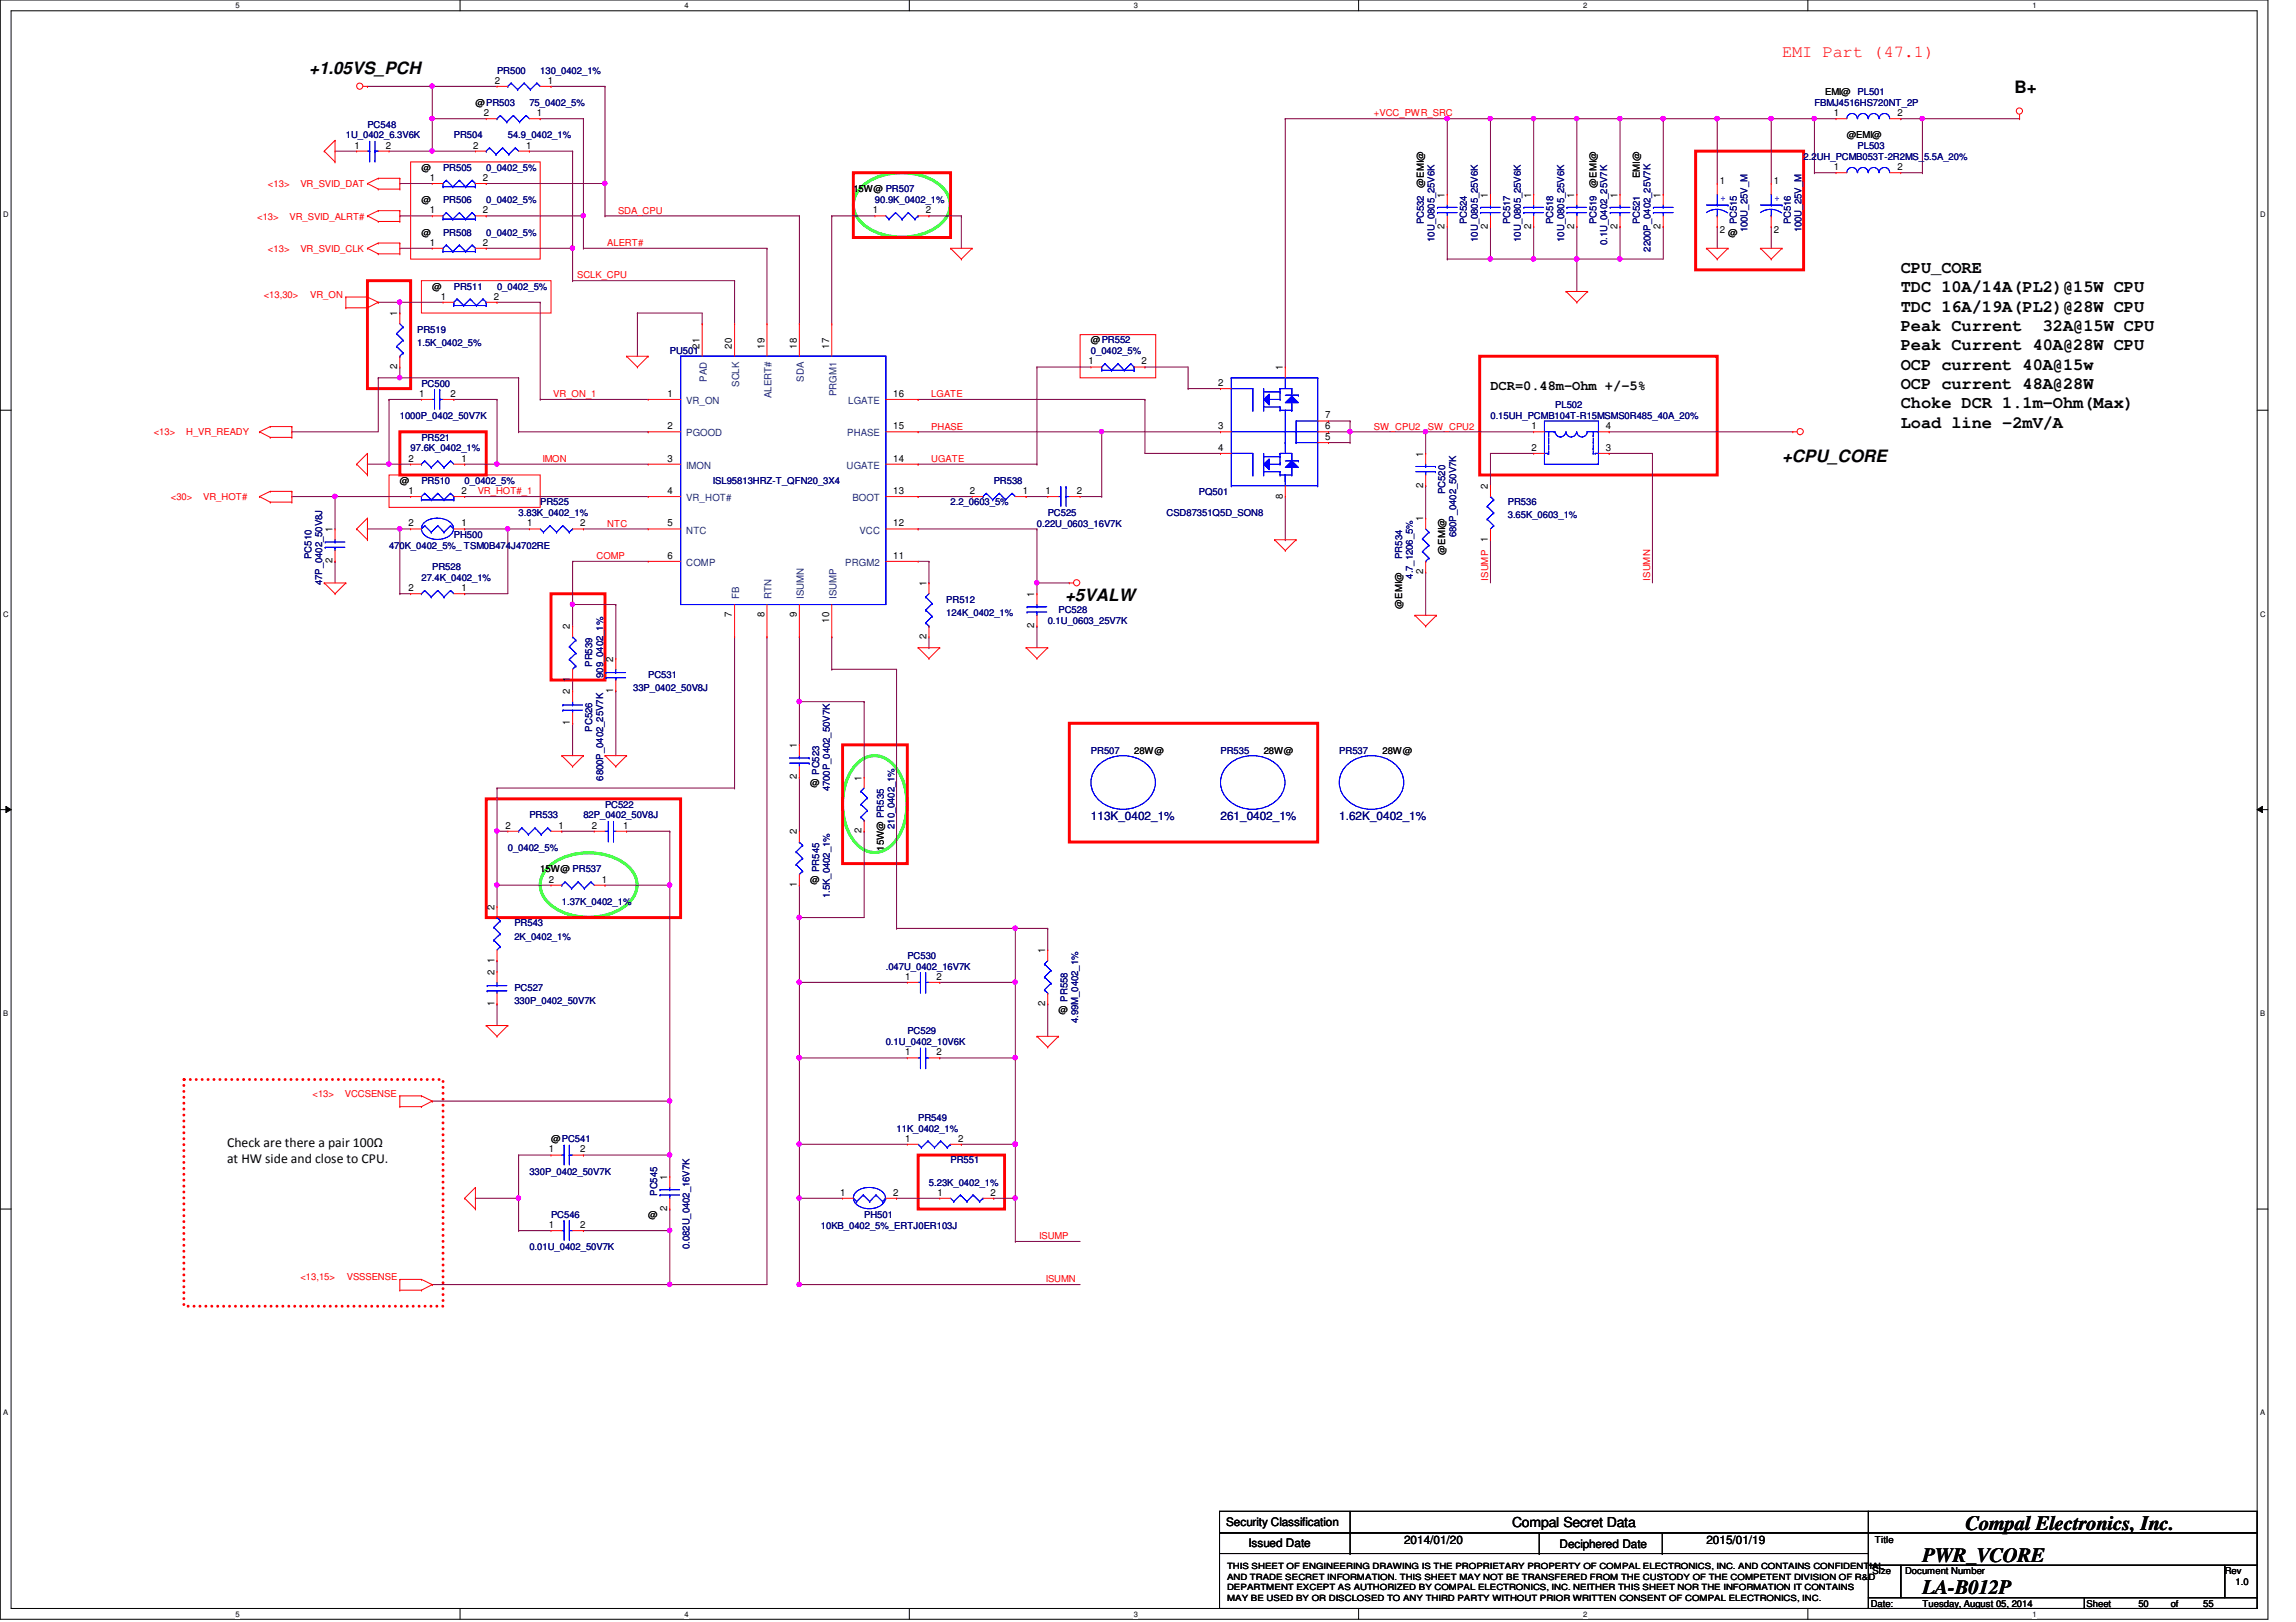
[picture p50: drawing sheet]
<svg xmlns="http://www.w3.org/2000/svg" width="297mm" height="210mm" viewBox="0 0 297 210" stroke-linecap="round" stroke-linejoin="round" font-family="sans-serif">
<defs><g id="words">
<g font-size="2.6">
<text x="254.3" y="198">Compal Electronics, Inc.</text>
<text x="248.7" y="202.1">PWR_VCORE</text>
<text x="248.7" y="206.3">LA-B012P</text>
</g>
<g font-size="2.2">
<text x="40" y="9.5">+1.05VS_PCH</text>
<text x="260.6" y="12">B+</text>
<text x="245.9" y="35.3">CPU_CORE</text>
<text x="245.9" y="37.8">TDC 10A/14A(PL2)@15W CPU</text>
<text x="245.9" y="40.3">TDC 16A/19A(PL2)@28W CPU</text>
<text x="245.9" y="42.8">Peak Current</text>
<text x="245.9" y="45.3">Peak Current 40A@28W CPU</text>
<text x="245.9" y="47.8">OCP current 40A@15w</text>
<text x="264.3" y="42.8">32A@15W CPU</text>
<text x="245.9" y="50.3">OCP current 48A@28W</text>
<text x="245.9" y="52.8">Choke DCR 1.1m-Ohm(Max)</text>
<text x="230.5" y="59.8">+CPU_CORE</text>
<text x="245.9" y="55.3">Load line -2mV/A</text>
<text x="137.8" y="77.7">+5VALW</text>
</g>
<text font-size="2.2" fill="#f00" x="230.5" y="7.4">EMI Part (47.1)</text>
<g font-size="1.8">
<text x="192.8" y="50.4">DCR=0.48m-Ohm +/-5%</text>
<text x="29.4" y="148.4">Check are there a pair 100Ω</text>
<text x="29.4" y="150.5">at HW side and close to CPU.</text>
<text x="195.6" y="197.6">Compal Secret Data</text>
</g>
<g font-size="1.5" fill="#000080">
<text x="141.1" y="106.2">113K_0402_1%</text>
<text x="157.9" y="106.2">261_0402_1%</text>
<text x="173.3" y="106.2">1.62K_0402_1%</text>
</g>
<g font-size="1.5">
<text x="158.6" y="197.5">Security Classification</text>
<text x="161.5" y="200.2">Issued Date</text>
<text x="181.6" y="199.8">2014/01/20</text>
<text x="201.8" y="200.3">Deciphered Date</text>
<text x="220.8" y="199.8">2015/01/19</text>
</g>
<g font-size="1.3">
<text x="64" y="10.8">2</text>
<text x="70.9" y="10.8">1</text>
<text x="62.6" y="15">2</text>
<text x="69.5" y="15">1</text>
<text x="237.2" y="15">1</text>
<text x="245.5" y="15">2</text>
<text x="45.8" y="19.2">1</text>
<text x="49.9" y="19.2">2</text>
<text x="55.6" y="23.4">1</text>
<text x="61.2" y="19.2">2</text>
<text x="62.5" y="23.4">2</text>
<text x="68.1" y="19.2">1</text>
<text x="222.5" y="23.9">1</text>
<text x="229.5" y="23.9">1</text>
<text x="237.2" y="22">1</text>
<text x="245.5" y="22">2</text>
<text x="55.6" y="27.6">1</text>
<text x="62.5" y="27.6">2</text>
<text x="112.9" y="27.6">1</text>
<text x="119.8" y="27.6">2</text>
<text x="186.9" y="29.6" transform="rotate(-90 186.9 29.6)">2</text>
<text x="186.9" y="25.6" transform="rotate(-90 186.9 25.6)">1</text>
<text x="192.5" y="29.6" transform="rotate(-90 192.5 29.6)">2</text>
<text x="192.5" y="25.6" transform="rotate(-90 192.5 25.6)">1</text>
<text x="198.1" y="29.6" transform="rotate(-90 198.1 29.6)">2</text>
<text x="198.1" y="25.6" transform="rotate(-90 198.1 25.6)">1</text>
<text x="203.7" y="29.6" transform="rotate(-90 203.7 29.6)">2</text>
<text x="203.7" y="25.6" transform="rotate(-90 203.7 25.6)">1</text>
<text x="209.3" y="29.6" transform="rotate(-90 209.3 29.6)">2</text>
<text x="209.3" y="25.6" transform="rotate(-90 209.3 25.6)">1</text>
<text x="214.8" y="29.6" transform="rotate(-90 214.8 29.6)">2</text>
<text x="214.8" y="25.6" transform="rotate(-90 214.8 25.6)">1</text>
<text x="55.6" y="31.8">1</text>
<text x="62.5" y="31.8">2</text>
<text x="222.5" y="30.1">2</text>
<text x="229.5" y="30.1">2</text>
<text x="51.4" y="40.9" transform="rotate(-90 51.4 40.9)">1</text>
<text x="57" y="38.8">1</text>
<text x="63.9" y="38.8">2</text>
<text x="51.4" y="47.8" transform="rotate(-90 51.4 47.8)">2</text>
<text x="90.5" y="45.1" transform="rotate(-90 90.5 45.1)">21</text>
<text x="94.7" y="45.1" transform="rotate(-90 94.7 45.1)">20</text>
<text x="98.9" y="45.1" transform="rotate(-90 98.9 45.1)">19</text>
<text x="103.1" y="45.1" transform="rotate(-90 103.1 45.1)">18</text>
<text x="107.3" y="45.1" transform="rotate(-90 107.3 45.1)">17</text>
<text x="140.8" y="47.2">1</text>
<text x="147.7" y="47.2">2</text>
<text x="165.9" y="47.9" transform="rotate(-90 165.9 47.9)">1</text>
<text x="54.2" y="51.4">1</text>
<text x="58.3" y="51.4">2</text>
<text x="86.4" y="51.4">1</text>
<text x="115.6" y="51.4">16</text>
<text x="157.6" y="50">2</text>
<text x="52.8" y="59.7">2</text>
<text x="59.7" y="59.7">1</text>
<text x="86.4" y="55.5">2</text>
<text x="86.4" y="59.7">3</text>
<text x="115.6" y="59.7">14</text>
<text x="115.6" y="55.5">15</text>
<text x="157.6" y="58.3">4</text>
<text x="157.6" y="55.5">3</text>
<text x="171.4" y="56.9">5</text>
<text x="171.4" y="55.5">6</text>
<text x="171.4" y="54.1">7</text>
<text x="184.1" y="59.1" transform="rotate(-90 184.1 59.1)">1</text>
<text x="198.1" y="55.5">1</text>
<text x="198.1" y="58.3">2</text>
<text x="207.8" y="58.3">3</text>
<text x="207.8" y="55.5">4</text>
<text x="52.8" y="63.9">1</text>
<text x="59.7" y="63.9">2</text>
<text x="86.4" y="63.9">4</text>
<text x="115.6" y="63.9">13</text>
<text x="125.5" y="63.9">2</text>
<text x="132.3" y="63.9">1</text>
<text x="135.3" y="63.9">1</text>
<text x="139.3" y="63.9">2</text>
<text x="165.9" y="64.5" transform="rotate(-90 165.9 64.5)">8</text>
<text x="184.1" y="63.1" transform="rotate(-90 184.1 63.1)">2</text>
<text x="192.5" y="63.3" transform="rotate(-90 192.5 63.3)">2</text>
<text x="43" y="68.9" transform="rotate(-90 43 68.9)">1</text>
<text x="52.8" y="68.1">2</text>
<text x="59.7" y="68.1">1</text>
<text x="68.2" y="68.1">1</text>
<text x="75.1" y="68.1">2</text>
<text x="86.4" y="68.1">5</text>
<text x="115.6" y="68.1">12</text>
<text x="184.1" y="67.5" transform="rotate(-90 184.1 67.5)">1</text>
<text x="192.5" y="70.1" transform="rotate(-90 192.5 70.1)">1</text>
<text x="43" y="72.9" transform="rotate(-90 43 72.9)">2</text>
<text x="52.8" y="76.5">2</text>
<text x="59.7" y="76.5">1</text>
<text x="86.4" y="72.3">6</text>
<text x="115.6" y="72.3">11</text>
<text x="119.8" y="75.9" transform="rotate(-90 119.8 75.9)">1</text>
<text x="133.8" y="77.3" transform="rotate(-90 133.8 77.3)">1</text>
<text x="184.1" y="74.3" transform="rotate(-90 184.1 74.3)">2</text>
<text x="73.7" y="81.4" transform="rotate(-90 73.7 81.4)">2</text>
<text x="94.7" y="79.9" transform="rotate(-90 94.7 79.9)">7</text>
<text x="98.9" y="79.9" transform="rotate(-90 98.9 79.9)">8</text>
<text x="103.1" y="79.9" transform="rotate(-90 103.1 79.9)">9</text>
<text x="107.3" y="80.6" transform="rotate(-90 107.3 80.6)">10</text>
<text x="119.8" y="82.7" transform="rotate(-90 119.8 82.7)">2</text>
<text x="133.8" y="81.3" transform="rotate(-90 133.8 81.3)">2</text>
<text x="73.7" y="89.8" transform="rotate(-90 73.7 89.8)">2</text>
<text x="73.7" y="88.3" transform="rotate(-90 73.7 88.3)">1</text>
<text x="79.3" y="89.7" transform="rotate(-90 79.3 89.7)">1</text>
<text x="79.3" y="85.6" transform="rotate(-90 79.3 85.6)">2</text>
<text x="73.7" y="93.9" transform="rotate(-90 73.7 93.9)">1</text>
<text x="103.1" y="100.8" transform="rotate(-90 103.1 100.8)">2</text>
<text x="103.1" y="96.8" transform="rotate(-90 103.1 96.8)">1</text>
<text x="111.5" y="101" transform="rotate(-90 111.5 101)">1</text>
<text x="65.4" y="107.2">2</text>
<text x="72.3" y="107.2">1</text>
<text x="76.6" y="107.2">2</text>
<text x="80.6" y="107.2">1</text>
<text x="103.1" y="108" transform="rotate(-90 103.1 108)">2</text>
<text x="111.5" y="107.8" transform="rotate(-90 111.5 107.8)">2</text>
<text x="64" y="117.8" transform="rotate(-90 64 117.8)">2</text>
<text x="71" y="114.2">2</text>
<text x="77.8" y="114.2">1</text>
<text x="103.1" y="114.8" transform="rotate(-90 103.1 114.8)">1</text>
<text x="64" y="124.6" transform="rotate(-90 64 124.6)">1</text>
<text x="135.2" y="123.4" transform="rotate(-90 135.2 123.4)">1</text>
<text x="64" y="130.2" transform="rotate(-90 64 130.2)">1</text>
<text x="64" y="126.2" transform="rotate(-90 64 126.2)">2</text>
<text x="117.1" y="126.8">1</text>
<text x="121.2" y="126.8">2</text>
<text x="135.2" y="130.2" transform="rotate(-90 135.2 130.2)">2</text>
<text x="117.1" y="136.6">1</text>
<text x="121.2" y="136.6">2</text>
<text x="71" y="149.1">1</text>
<text x="75.1" y="149.1">2</text>
<text x="117.1" y="147.7">1</text>
<text x="123.9" y="147.7">2</text>
<text x="86.3" y="152.7" transform="rotate(-90 86.3 152.7)">1</text>
<text x="108.7" y="154.7">1</text>
<text x="115.6" y="154.7">2</text>
<text x="121.3" y="154.7">1</text>
<text x="128.1" y="154.7">2</text>
<text x="71" y="158.9">1</text>
<text x="75.1" y="158.9">2</text>
<text x="86.3" y="156.7" transform="rotate(-90 86.3 156.7)">2</text>
</g>
<g font-size="1.3" fill="#004080">
<text x="88.8" y="52.3">VR_ON</text>
<text x="91.4" y="49.4" transform="rotate(-90 91.4 49.4)">PAD</text>
<text x="95.6" y="50.1" transform="rotate(-90 95.6 50.1)">SCLK</text>
<text x="99.8" y="51.5" transform="rotate(-90 99.8 51.5)">ALERT#</text>
<text x="104" y="49.4" transform="rotate(-90 104 49.4)">SDA</text>
<text x="108.2" y="51.3" transform="rotate(-90 108.2 51.3)">PRGM1</text>
<text x="109.7" y="52.3">LGATE</text>
<text x="88.8" y="56.5">PGOOD</text>
<text x="109.6" y="56.5">PHASE</text>
<text x="88.8" y="60.7">IMON</text>
<text x="88.8" y="64.9">VR_HOT#</text>
<text x="109.5" y="60.7">UGATE</text>
<text x="110.3" y="64.9">BOOT</text>
<text x="88.8" y="69">NTC</text>
<text x="111.2" y="69">VCC</text>
<text x="88.8" y="73.2">COMP</text>
<text x="95.6" y="77.5" transform="rotate(-90 95.6 77.5)">FB</text>
<text x="99.8" y="77.5" transform="rotate(-90 99.8 77.5)">RTN</text>
<text x="104" y="77.5" transform="rotate(-90 104 77.5)">ISUMN</text>
<text x="108.2" y="77.5" transform="rotate(-90 108.2 77.5)">ISUMP</text>
<text x="109.3" y="73.2">PRGM2</text>
</g>
<g font-size="1.2" fill="#000080">
<text x="64.3" y="9.5">PR500</text>
<text x="69.9" y="9.5">130_0402_1%</text>
<text x="44.7" y="17.9">1U_0402_6.3V6K</text>
<text x="47.5" y="16.5">PC548</text>
<text x="58.7" y="17.9">PR504</text>
<text x="65.7" y="17.9">54.9_0402_1%</text>
<text x="68.5" y="13.7">75_0402_5%</text>
<text x="234.7" y="13.7">FBMJ4516HS720NT_2P</text>
<text x="240.3" y="12.3">PL501</text>
<text x="57.3" y="22.1">PR505</text>
<text x="62.9" y="22.1">0_0402_5%</text>
<text x="233.3" y="20.7">2.2UH_PCMB053T-2R2MS_5.5A_20%</text>
<text x="240.3" y="19.3">PL503</text>
<text x="57.3" y="26.3">PR506</text>
<text x="62.9" y="26.3">0_0402_5%</text>
<text x="113.2" y="26.3">90.9K_0402_1%</text>
<text x="184.2" y="29" transform="rotate(-90 184.2 29)">PC532</text>
<text x="189.8" y="29" transform="rotate(-90 189.8 29)">PC524</text>
<text x="195.4" y="29" transform="rotate(-90 195.4 29)">PC517</text>
<text x="201" y="29" transform="rotate(-90 201 29)">PC518</text>
<text x="206.5" y="29" transform="rotate(-90 206.5 29)">PC519</text>
<text x="212.1" y="29" transform="rotate(-90 212.1 29)">PC521</text>
<text x="224.7" y="29" transform="rotate(-90 224.7 29)">PC515</text>
<text x="231.7" y="29" transform="rotate(-90 231.7 29)">PC516</text>
<text x="57.3" y="30.5">PR508</text>
<text x="62.9" y="30.5">0_0402_5%</text>
<text x="185.6" y="31.3" transform="rotate(-90 185.6 31.3)">10U_0805_25V6K</text>
<text x="191.2" y="31.3" transform="rotate(-90 191.2 31.3)">10U_0805_25V6K</text>
<text x="196.8" y="31.3" transform="rotate(-90 196.8 31.3)">10U_0805_25V6K</text>
<text x="202.4" y="31.3" transform="rotate(-90 202.4 31.3)">10U_0805_25V6K</text>
<text x="207.9" y="31.7" transform="rotate(-90 207.9 31.7)">0.1U_0402_25V7K</text>
<text x="213.5" y="32.6" transform="rotate(-90 213.5 32.6)">2200P_0402_25V7K</text>
<text x="226.1" y="30.1" transform="rotate(-90 226.1 30.1)">100U_25V_M</text>
<text x="233.1" y="30.1" transform="rotate(-90 233.1 30.1)">100U_25V_M</text>
<text x="58.7" y="37.5">PR511</text>
<text x="64.3" y="37.5">0_0402_5%</text>
<text x="54" y="43.1">PR519</text>
<text x="54" y="44.7">1.5K_0402_5%</text>
<text x="86.7" y="45.8">PU501</text>
<text x="141.1" y="45.8">0_0402_5%</text>
<text x="54.5" y="50">PC500</text>
<text x="201.2" y="52.8">PL502</text>
<text x="51.7" y="54.2">1000P_0402_50V7K</text>
<text x="53.1" y="58.4">97.6K_0402_1%</text>
<text x="54.5" y="57">PR521</text>
<text x="192.8" y="54.2">0.15UH_PCMB104T-R15MSMS0R485_40A_20%</text>
<text x="54.5" y="62.6">PR510</text>
<text x="60.1" y="62.6">0_0402_5%</text>
<text x="69.9" y="65.4">PR525</text>
<text x="92.2" y="62.6">ISL95813HRZ-T_QFN20_3X4</text>
<text x="123" y="65.4">2.2_0603_5%</text>
<text x="128.6" y="62.6">PR538</text>
<text x="155.1" y="64">PQ501</text>
<text x="187" y="64" transform="rotate(-90 187 64)">PC520</text>
<text x="195.1" y="65.4">PR536</text>
<text x="50.3" y="71">470K_0402_5%_ TSM0B474J4702RE</text>
<text x="58.7" y="69.6">PH500</text>
<text x="67.1" y="66.8">3.83K_0402_1%</text>
<text x="134.2" y="68.2">0.22U_0603_16V7K</text>
<text x="135.5" y="66.8">PC525</text>
<text x="150.9" y="66.8">CSD87351Q5D_SON8</text>
<text x="188.4" y="69.6" transform="rotate(-90 188.4 69.6)">680P_0402_50V7K</text>
<text x="195.1" y="67.1">3.65K_0603_1%</text>
<text x="40.3" y="72.3" transform="rotate(-90 40.3 72.3)">PC510</text>
<text x="41.7" y="75.7" transform="rotate(-90 41.7 75.7)">47P_0402_50V8J</text>
<text x="54.5" y="75.2">27.4K_0402_1%</text>
<text x="55.9" y="73.8">PR528</text>
<text x="122.4" y="78">PR512</text>
<text x="181.4" y="72.3" transform="rotate(-90 181.4 72.3)">PR534</text>
<text x="182.8" y="74.9" transform="rotate(-90 182.8 74.9)">4.7_1206_5%</text>
<text x="122.4" y="79.7">124K_0402_1%</text>
<text x="135.5" y="80.8">0.1U_0603_25V7K</text>
<text x="136.9" y="79.4">PC528</text>
<text x="76.6" y="86.3" transform="rotate(-90 76.6 86.3)">PR539</text>
<text x="78" y="87.7" transform="rotate(-90 78 87.7)">909_0402_1%</text>
<text x="81.9" y="89.5">33P_0402_50V8J</text>
<text x="83.9" y="87.8">PC531</text>
<text x="76.6" y="94.7" transform="rotate(-90 76.6 94.7)">PC526</text>
<text x="78" y="101" transform="rotate(-90 78 101)">6800P_0402_25V7K</text>
<text x="106" y="100.3" transform="rotate(-90 106 100.3)">PC523</text>
<text x="141.1" y="97.5">PR507</text>
<text x="157.9" y="97.5">PR535</text>
<text x="173.3" y="97.5">PR537</text>
<text x="68.5" y="105.9">PR533</text>
<text x="75.5" y="105.9">82P_0402_50V8J</text>
<text x="78.3" y="104.5">PC522</text>
<text x="107.4" y="102.4" transform="rotate(-90 107.4 102.4)">4700P_0402_50V7K</text>
<text x="115.7" y="107.3" transform="rotate(-90 115.7 107.3)">210_0402_1%</text>
<text x="65.7" y="110.1">0_0402_5%</text>
<text x="106" y="112.9" transform="rotate(-90 106 112.9)">PR545</text>
<text x="66.5" y="119.9">PR543</text>
<text x="72.7" y="117.1">1.37K_0402_1%</text>
<text x="107.4" y="116.2" transform="rotate(-90 107.4 116.2)">1.5K_0402_1%</text>
<text x="66.5" y="121.6">2K_0402_1%</text>
<text x="114.6" y="125.5">.047U_0402_16V7K</text>
<text x="117.4" y="124.1">PC530</text>
<text x="66.5" y="128.3">PC527</text>
<text x="66.5" y="130">330P_0402_50V7K</text>
<text x="138.1" y="129.6" transform="rotate(-90 138.1 129.6)">PR558</text>
<text x="114.6" y="135.3">0.1U_0402_10V6K</text>
<text x="117.4" y="133.9">PC529</text>
<text x="139.5" y="132.4" transform="rotate(-90 139.5 132.4)">4.99M_0402_1%</text>
<text x="116" y="146.4">11K_0402_1%</text>
<text x="118.8" y="145">PR549</text>
<text x="68.5" y="152">330P_0402_50V7K</text>
<text x="85" y="154.8" transform="rotate(-90 85 154.8)">PC545</text>
<text x="120.2" y="153.4">5.23K_0402_1%</text>
<text x="123" y="150.5">PR551</text>
<text x="68.5" y="161.8">0.01U_0402_50V7K</text>
<text x="71.3" y="157.6">PC546</text>
<text x="89.2" y="161.6" transform="rotate(-90 89.2 161.6)">0.082U_0402_16V7K</text>
<text x="106.2" y="159">10KB_0402_5%_ERTJ0ER103J</text>
<text x="111.8" y="157.6">PH501</text>
</g>
<g font-size="1.2">
<text x="61.5" y="13.7">@PR503</text>
<text x="236.1" y="12.3">EMI@</text>
<text x="238.9" y="17.9">@EMI@</text>
<text x="54.5" y="22.1">@</text>
<text x="212.1" y="23.1" transform="rotate(-90 212.1 23.1)">EMI@</text>
<text x="54.5" y="26.3">@</text>
<text x="110.4" y="24.9">15W@ PR507</text>
<text x="184.2" y="24.3" transform="rotate(-90 184.2 24.3)">@EMI@</text>
<text x="206.5" y="24.3" transform="rotate(-90 206.5 24.3)">@EMI@</text>
<text x="54.5" y="30.5">@</text>
<text x="223.6" y="30.5">@</text>
<text x="55.9" y="37.5">@</text>
<text x="141.1" y="44.4">@PR552</text>
<text x="51.7" y="62.6">@</text>
<text x="187" y="71.8" transform="rotate(-90 187 71.8)">@EMI@</text>
<text x="181.4" y="78.8" transform="rotate(-90 181.4 78.8)">@EMI@</text>
<text x="104.8" y="101.7">@</text>
<text x="146.7" y="97.5">28W@</text>
<text x="163.5" y="97.5">28W@</text>
<text x="178.9" y="97.5">28W@</text>
<text x="69.9" y="112.9">15W@ PR537</text>
<text x="114.3" y="110.1" transform="rotate(-90 114.3 110.1)">15W@ PR535</text>
<text x="104.8" y="114.3">@</text>
<text x="136.9" y="131.1">@</text>
<text x="71.3" y="147.8">@PC541</text>
<text x="83.9" y="157.6">@</text>
<text x="242.3" y="203.7">Size</text>
<text x="242.6" y="199.6">Title</text>
<text x="246.5" y="203.7">Document Number</text>
<text x="287.8" y="203.7">Rev</text>
<text x="242" y="207.9">Date:</text>
<text x="248.7" y="207.9">Tuesday, August 05, 2014</text>
<text x="270" y="207.9">Sheet</text>
<text x="276.6" y="207.9">50</text>
<text x="280.8" y="207.9">of</text>
<text x="285" y="207.9">55</text>
<text x="289.2" y="205.1">1.0</text>
</g>
<g font-size="1.2" fill="#f00">
<text x="177.8" y="15.1">+VCC_PWR_SRC</text>
<text x="33.3" y="28.4">&lt;13&gt;</text>
<text x="34.7" y="24.2">&lt;13&gt;</text>
<text x="37.5" y="28.4">VR_SVID_ALRT#</text>
<text x="38.9" y="24.2">VR_SVID_DAT</text>
<text x="80" y="27.6">SDA_CPU</text>
<text x="34.7" y="32.6">&lt;13&gt;</text>
<text x="38.9" y="32.6">VR_SVID_CLK</text>
<text x="78.6" y="31.8">ALERT#</text>
<text x="34.1" y="38.6">&lt;13,30&gt;</text>
<text x="40.1" y="38.6">VR_ON</text>
<text x="74.7" y="36">SCLK_CPU</text>
<text x="71.6" y="51.4">VR_ON_1</text>
<text x="120.5" y="51.4">LGATE</text>
<text x="19.9" y="56.3">&lt;13&gt;</text>
<text x="24.1" y="56.3">H_VR_READY</text>
<text x="70.2" y="59.8">IMON</text>
<text x="120.5" y="59.8">UGATE</text>
<text x="120.5" y="55.6">PHASE</text>
<text x="177.8" y="55.6">SW_CPU2</text>
<text x="184.7" y="55.6">SW_CPU2</text>
<text x="22.1" y="64.7">&lt;30&gt;</text>
<text x="26.3" y="64.7">VR_HOT#</text>
<text x="61.8" y="64">VR_HOT#_1</text>
<text x="78.6" y="68.2">NTC</text>
<text x="77.2" y="72.3">COMP</text>
<text x="192.5" y="75.1" transform="rotate(-90 192.5 75.1)">ISUMP</text>
<text x="213.5" y="75.1" transform="rotate(-90 213.5 75.1)">ISUMN</text>
<text x="40.4" y="141.9">&lt;13&gt;</text>
<text x="44.6" y="141.9">VCCSENSE</text>
<text x="134.4" y="160.4">ISUMP</text>
<text x="38.9" y="165.7">&lt;13,15&gt;</text>
<text x="44.9" y="165.7">VSSSENSE</text>
<text x="135.3" y="165.9">ISUMN</text>
</g>
<g font-size="1.2" fill="#00f">
<text x="222.6" y="26">+</text>
<text x="229.6" y="26">+</text>
</g>
<g font-size="1.1">
<text x="158.7" y="203.1">THIS SHEET OF ENGINEERING DRAWING IS THE PROPRIETARY PROPERTY OF COMPAL ELECTRONICS, INC. AND CONTAINS CONFIDENTIAL</text>
<text x="158.7" y="204.4">AND TRADE SECRET INFORMATION. THIS SHEET MAY NOT BE TRANSFERED FROM THE CUSTODY OF THE COMPETENT DIVISION OF R&amp;D</text>
<text x="158.7" y="205.8">DEPARTMENT EXCEPT AS AUTHORIZED BY COMPAL ELECTRONICS, INC. NEITHER THIS SHEET NOR THE INFORMATION IT CONTAINS</text>
<text x="158.7" y="207.1">MAY BE USED BY OR DISCLOSED TO ANY THIRD PARTY WITHOUT PRIOR WRITTEN CONSENT OF COMPAL ELECTRONICS, INC.</text>
</g>
<g font-size="1">
<text x="30.5" y="1.1">5</text>
<text x="88.6" y="1.1">4</text>
<text x="146.7" y="1.1">3</text>
<text x="204.8" y="1.1">2</text>
<text x="262.9" y="1.1">1</text>
<text x=".4" y="28.1">D</text>
<text x="292.4" y="28.1">D</text>
<text x=".4" y="79.8">C</text>
<text x="292.4" y="79.8">C</text>
<text x=".4" y="131.5">B</text>
<text x="292.4" y="131.5">B</text>
<text x=".4" y="183.2">A</text>
<text x="292.4" y="183.2">A</text>
<text x="30.5" y="209.2">5</text>
<text x="88.6" y="209.2">4</text>
<text x="146.7" y="209.2">3</text>
<text x="204.8" y="209.2">2</text>
<text x="262.9" y="209.2">1</text>
</g>
</g></defs>
<path d="M0 0h293.4v209.5h-293.4zM1.4 1.4h290.6v206.8h-290.6z" fill="none" stroke="#000" stroke-width=".13"/>
<g fill="#fff">
<path d="M30.5 .2h.5v1.1h-.5z"/>
<path d="M30.5 208.3h.5v1.1h-.5z"/>
</g>
<path d="M59.5 0v1.4M59.5 208.2v1.3" fill="none" stroke="#000" stroke-width=".13"/>
<g fill="#fff">
<path d="M88.6 .2h.5v1.1h-.5z"/>
<path d="M88.6 208.3h.5v1.1h-.5z"/>
</g>
<path d="M117.6 0v1.4M117.6 208.2v1.3" fill="none" stroke="#000" stroke-width=".13"/>
<g fill="#fff">
<path d="M146.7 .2h.5v1.1h-.5z"/>
<path d="M146.7 208.3h.5v1.1h-.5z"/>
</g>
<path d="M175.8 0v1.4M175.8 208.2v1.3" fill="none" stroke="#000" stroke-width=".13"/>
<g fill="#fff">
<path d="M204.8 .2h.6v1.1h-.6z"/>
<path d="M204.8 208.3h.6v1.1h-.6z"/>
</g>
<path d="M233.9 0v1.4M233.9 208.2v1.3" fill="none" stroke="#000" stroke-width=".13"/>
<g fill="#fff">
<path d="M262.9 .2h.6v1.1h-.6z"/>
<path d="M262.9 208.3h.6v1.1h-.6z"/>
<path d="M.4 27.2h.7v1.1h-.7z"/>
<path d="M292.4 27.2h.7v1.1h-.7z"/>
<path d="M.4 78.9h.7v1.1h-.7z"/>
<path d="M292.4 78.9h.7v1.1h-.7z"/>
</g>
<path d="M0 53.1h1.4M292 53.1h1.4" fill="none" stroke="#000" stroke-width=".13"/>
<g fill="#fff">
<path d="M.4 130.6h.7v1.1h-.7z"/>
<path d="M292.4 130.6h.6v1.1h-.6z"/>
</g>
<path d="M0 104.8h1.4M.8 104.4l.6 .4-.6 .4zM292 104.8l.7-.4v.8zM292 104.8h1.4" fill="none" stroke="#000" stroke-width=".13"/>
<path d="M.8 104.4l.6 .4-.6 .4zM292 104.8l.7-.4v.8z" fill="#000"/>
<g fill="#fff">
<path d="M.4 182.3h.7v1.1h-.7z"/>
<path d="M292.4 182.3h.6v1.1h-.6z"/>
</g>
<path d="M0 156.5h1.4M292 156.5h1.4" fill="none" stroke="#000" stroke-width=".13"/>
<path d="M23.8 139.7h33.5v29.3h-33.5z" fill="none" stroke="#f00" stroke-width=".38" stroke-dasharray="0 .8"/>
<path d="M111.6 24.1a8.4 8.4 0 0 1 10.1 0 3.1 3.1 0 0 1 0 4.9 8.3 8.3 0 0 1-10.1 0 3.1 3.1 0 0 1 0-4.9zM110.7 99a3.1 3.1 0 0 1 4.9 0 8.3 8.3 0 0 1 0 10.1 3.1 3.1 0 0 1-4.9 0 8.4 8.4 0 0 1 0-10.1zM71.1 112.1a8.4 8.4 0 0 1 10.1 0 3.1 3.1 0 0 1 0 4.9 8.3 8.3 0 0 1-10.1 0 3.1 3.1 0 0 1 0-4.9z" fill="none" stroke="#0f0" stroke-width=".38"/>
<path d="M219.4 19.6h13.9v15.3h-13.9zM47.5 36.3h5.6v14h-5.6zM110.4 22.4h12.6v8.3h-12.6zM51.7 55.9h11.2v5.6h-11.2zM191.4 46.1h30.8v15.4h-30.8zM71.3 76.8h7v11.2h-7zM109 96.4h8.4v15.4h-8.4zM138.3 93.6h32.2v15.4h-32.2zM62.9 103.4h25.1v15.3h-25.1zM118.8 149.5h11.2v7h-11.2z" fill="none" stroke="#f00" stroke-width=".38"/>
<path d="M53.1 21h16.8v12.5h-16.8zM54.5 36.3h16.8v4.2h-16.8zM139.7 43.3h9.8v5.6h-9.8zM50.3 61.5h19.6v4.2h-19.6z" fill="none" stroke="#f00" stroke-width=".13"/>
<path d="M215.2 15.4h.1M215.2 15.4h7" fill="none" stroke="#800040" stroke-width=".13"/>
<circle cx="222.1" cy="15.3" r=".29" fill="#f0f"/>
<circle cx="222.1" cy="15.3" r=".29" fill="none" stroke="#f0f" stroke-width=".13"/>
<circle cx="215.1" cy="15.3" r=".29" fill="#f0f"/>
<circle cx="215.1" cy="15.3" r=".29" fill="none" stroke="#f0f" stroke-width=".13"/>
<path d="M209.6 15.4h.1M209.6 15.4h5.6M215.2 29.3h.1M215.2 29.3v4.2" fill="none" stroke="#800040" stroke-width=".13"/>
<circle cx="215.1" cy="15.3" r=".29" fill="#f0f"/>
<circle cx="215.1" cy="15.3" r=".29" fill="none" stroke="#f0f" stroke-width=".13"/>
<circle cx="209.6" cy="15.3" r=".29" fill="#f0f"/>
<circle cx="209.6" cy="15.3" r=".29" fill="none" stroke="#f0f" stroke-width=".13"/>
<path d="M215.2 15.4h.1M215.2 15.4v9.7" fill="none" stroke="#800040" stroke-width=".13"/>
<circle cx="215.1" cy="15.3" r=".29" fill="#f0f"/>
<circle cx="215.1" cy="15.3" r=".29" fill="none" stroke="#f0f" stroke-width=".13"/>
<path d="M222.2 15.4h.1M222.2 15.4v8.3" fill="none" stroke="#800040" stroke-width=".13"/>
<circle cx="222.1" cy="15.3" r=".29" fill="#f0f"/>
<circle cx="222.1" cy="15.3" r=".29" fill="none" stroke="#f0f" stroke-width=".13"/>
<path d="M234.7 15.4h.1M234.7 15.4h2.8M209.6 33.5h.1M209.6 33.5h5.6M222.2 29.3h.1M222.2 29.3v2.8" fill="none" stroke="#800040" stroke-width=".13"/>
<circle cx="234.7" cy="15.3" r=".29" fill="#f0f"/>
<circle cx="234.7" cy="15.3" r=".29" fill="none" stroke="#f0f" stroke-width=".13"/>
<path d="M204 15.4h.1M204 15.4v9.7M208.2 55.9h.1M208.2 55.9h23.7" fill="none" stroke="#800040" stroke-width=".13"/>
<circle cx="204" cy="15.3" r=".29" fill="#f0f"/>
<circle cx="204" cy="15.3" r=".29" fill="none" stroke="#f0f" stroke-width=".13"/>
<path d="M198.4 15.4h.1M198.4 15.4v9.7M204 33.5h.1M204 33.5v4.2" fill="none" stroke="#800040" stroke-width=".13"/>
<circle cx="204" cy="33.5" r=".29" fill="#f0f"/>
<circle cx="204" cy="33.5" r=".29" fill="none" stroke="#f0f" stroke-width=".13"/>
<path d="M204 29.3h.1M204 29.3v4.2" fill="none" stroke="#800040" stroke-width=".13"/>
<circle cx="204" cy="33.5" r=".29" fill="#f0f"/>
<circle cx="204" cy="33.5" r=".29" fill="none" stroke="#f0f" stroke-width=".13"/>
<path d="M198.4 15.4h.1M198.4 15.4h5.6M209.6 15.4h.1M209.6 15.4v9.7M198.4 29.3h.1M198.4 29.3v4.2M209.6 29.3h.1M209.6 29.3v4.2" fill="none" stroke="#800040" stroke-width=".13"/>
<circle cx="198.4" cy="15.3" r=".29" fill="#f0f"/>
<circle cx="198.4" cy="15.3" r=".29" fill="none" stroke="#f0f" stroke-width=".13"/>
<path d="M204 33.5h.1M204 33.5h5.6" fill="none" stroke="#800040" stroke-width=".13"/>
<circle cx="209.6" cy="33.5" r=".29" fill="#f0f"/>
<circle cx="209.6" cy="33.5" r=".29" fill="none" stroke="#f0f" stroke-width=".13"/>
<path d="M198.4 33.5h.1M198.4 33.5h5.6" fill="none" stroke="#800040" stroke-width=".13"/>
<circle cx="198.4" cy="33.5" r=".29" fill="#f0f"/>
<circle cx="198.4" cy="33.5" r=".29" fill="none" stroke="#f0f" stroke-width=".13"/>
<path d="M248.7 15.4h.1M248.7 15.4h12.6" fill="none" stroke="#800040" stroke-width=".13"/>
<circle cx="248.7" cy="15.3" r=".29" fill="#f0f"/>
<circle cx="248.7" cy="15.3" r=".29" fill="none" stroke="#f0f" stroke-width=".13"/>
<path d="M192.8 15.4h.1M192.8 15.4h5.6M204 15.4h.1M204 15.4h5.6" fill="none" stroke="#800040" stroke-width=".13"/>
<circle cx="192.8" cy="15.3" r=".29" fill="#f0f"/>
<circle cx="192.8" cy="15.3" r=".29" fill="none" stroke="#f0f" stroke-width=".13"/>
<path d="M229.1 15.4h.1M229.1 15.4v8.3M184.4 55.9h.1M184.4 55.9v2.8M192.8 58.7h.1M192.8 58.7h5.6M208.2 58.7h.1M208.2 58.7h5.6M184.4 62.9h.1M184.4 74h.1M184.4 62.9v4.2M184.4 74v5.6" fill="none" stroke="#800040" stroke-width=".13"/>
<circle cx="229.1" cy="15.3" r=".29" fill="#f0f"/>
<circle cx="229.1" cy="15.3" r=".29" fill="none" stroke="#f0f" stroke-width=".13"/>
<path d="M222.2 15.4h.1M222.2 15.4h6.9M229.1 29.3h.1M229.1 29.3v2.8" fill="none" stroke="#800040" stroke-width=".13"/>
<circle cx="222.1" cy="15.3" r=".29" fill="#f0f"/>
<circle cx="222.1" cy="15.3" r=".29" fill="none" stroke="#f0f" stroke-width=".13"/>
<path d="M43.3 19.6h.1M43.3 19.6h2.8M50.3 19.6h5.6M55.9 19.6h.1M184.4 55.9h.1M184.4 55.9h14" fill="none" stroke="#800040" stroke-width=".13"/>
<circle cx="184.4" cy="55.9" r=".29" fill="#f0f"/>
<circle cx="184.4" cy="55.9" r=".29" fill="none" stroke="#f0f" stroke-width=".13"/>
<path d="M131.4 120.1h.1M131.4 120.1h4.1M135.5 120.1h.1M135.5 129.9h.1M135.5 120.1v2.8M135.5 129.9v4.2M131.4 155.1h.1M131.4 155.1v5.6" fill="none" stroke="#800040" stroke-width=".13"/>
<circle cx="131.3" cy="155" r=".29" fill="#f0f"/>
<circle cx="131.3" cy="155" r=".29" fill="none" stroke="#f0f" stroke-width=".13"/>
<g fill="none" stroke="#800040" stroke-width=".13">
<path d="M166.3 15.4h.1M166.3 15.4v32.1M51.7 39.1h.1M51.7 39.1h5.6M64.3 39.1h.1M64.3 39.1h5.6M148.1 47.5h.1M148.1 47.5h5.6M47.5 68.5h.1M47.5 68.5h4.2M65.7 68.5h.1M65.7 68.5h2.8"/>
<path d="M75.5 68.5h.1M75.5 68.5h8.4M132.8 64.3h.1M132.8 64.3h2.7M103.4 136.9h.1M103.4 136.9h14"/>
</g>
<circle cx="51.7" cy="39.1" r=".29" fill="#f0f"/>
<circle cx="51.7" cy="39.1" r=".29" fill="none" stroke="#f0f" stroke-width=".13"/>
<g fill="none" stroke="#800040" stroke-width=".13">
<path d="M99.2 32.1h.1M99.2 32.1v9.8M124.4 27.9h.1M124.4 27.9v4.2M192.8 58.7h.1M192.8 58.7v4.2M37.8 64.3h.1M37.8 64.3h5.5M65.7 68.5h.1M65.7 68.5v8.3M74.1 72.6h.1M74.1 72.6v5.6"/>
<path d="M86.7 114.6h.1M86.7 114.6v27.9h-30.8M116 120.1h.1M116 120.1h15.4M55.9 142.5h.1"/>
</g>
<circle cx="65.7" cy="68.4" r=".29" fill="#f0f"/>
<circle cx="65.7" cy="68.4" r=".29" fill="none" stroke="#f0f" stroke-width=".13"/>
<path d="M51.7 68.5h.1M51.7 68.5v8.3M60.1 76.8h.1M60.1 76.8h5.6" fill="none" stroke="#800040" stroke-width=".13"/>
<circle cx="51.7" cy="68.4" r=".29" fill="#f0f"/>
<circle cx="51.7" cy="68.4" r=".29" fill="none" stroke="#f0f" stroke-width=".13"/>
<g fill="none" stroke="#800040" stroke-width=".13">
<path d="M43.3 64.3h.1M43.3 72.6h.1M43.3 64.3v4.2M43.3 72.6v2.8M43.3 64.3h9.8M51.7 76.8h.1M51.7 68.5h.1M51.7 76.8h1.4M51.7 68.5h1.4M60.1 68.5h.1M60.1 64.3h.1M60.1 68.5h5.6"/>
<path d="M60.1 64.3h23.8"/>
</g>
<circle cx="43.3" cy="64.2" r=".29" fill="#f0f"/>
<circle cx="43.3" cy="64.2" r=".29" fill="none" stroke="#f0f" stroke-width=".13"/>
<g fill="none" stroke="#800040" stroke-width=".13">
<path d="M51.7 27.9h.1M51.7 23.7h.1M51.7 32.1h.1M51.7 27.9h4.2M51.7 23.7h4.2M51.7 32.1h4.2M74.1 36.3h.1M74.1 32.1h.1M74.1 36.3h20.9M74.1 32.1v4.2M75.5 32.1h.1M75.5 27.9h.1"/>
<path d="M75.5 32.1h23.7M75.5 27.9v4.2M107.6 27.9h.1M107.6 27.9v14M134.2 68.5h.1M134.2 68.5v6.9"/>
</g>
<circle cx="75.4" cy="27.9" r=".29" fill="#f0f"/>
<circle cx="75.4" cy="27.9" r=".29" fill="none" stroke="#f0f" stroke-width=".13"/>
<path d="M78.3 27.9h.1M78.3 23.7h.1M78.3 27.9h25.1M78.3 23.7v4.2M103.4 27.9h.1M103.4 27.9v14" fill="none" stroke="#800040" stroke-width=".13"/>
<circle cx="78.2" cy="23.7" r=".29" fill="#f0f"/>
<circle cx="78.2" cy="23.7" r=".29" fill="none" stroke="#f0f" stroke-width=".13"/>
<path d="M62.9 32.1h.1M62.9 32.1h11.2" fill="none" stroke="#800040" stroke-width=".13"/>
<circle cx="74" cy="32.1" r=".29" fill="#f0f"/>
<circle cx="74" cy="32.1" r=".29" fill="none" stroke="#f0f" stroke-width=".13"/>
<g fill="none" stroke="#800040" stroke-width=".13">
<path d="M55.9 11.2h.1M55.9 11.2h8.4M68.5 19.6h.1M68.5 19.6h5.6M69.9 15.4h.1M69.9 15.4h5.6M71.3 11.2h.1M71.3 11.2h7M75.5 15.4h.1M75.5 15.4v12.5h-12.6M78.3 11.2h.1M78.3 11.2v12.5h-15.4"/>
<path d="M62.9 27.9h.1M62.9 23.7h.1"/>
</g>
<circle cx="55.9" cy="11.1" r=".29" fill="#f0f"/>
<circle cx="55.9" cy="11.1" r=".29" fill="none" stroke="#f0f" stroke-width=".13"/>
<path d="M47.5 11.2h.1M47.5 11.2h8.4M55.9 15.4h.1M55.9 19.6h.1M55.9 15.4h7M55.9 19.6h5.6M55.9 15.4v4.2" fill="none" stroke="#800040" stroke-width=".13"/>
<circle cx="55.9" cy="19.5" r=".29" fill="#f0f"/>
<circle cx="55.9" cy="19.5" r=".29" fill="none" stroke="#f0f" stroke-width=".13"/>
<circle cx="55.9" cy="15.3" r=".29" fill="#f0f"/>
<circle cx="55.9" cy="15.3" r=".29" fill="none" stroke="#f0f" stroke-width=".13"/>
<path d="M55.9 11.2h.1M55.9 11.2v4.2M69.9 39.1h.1M69.9 39.1v12.6M37.8 55.9h.1M37.8 55.9h11.1M69.9 51.7h.1M69.9 51.7h14M64.3 60.1h.1M64.3 60.1h19.6" fill="none" stroke="#800040" stroke-width=".13"/>
<circle cx="64.3" cy="60" r=".29" fill="#f0f"/>
<circle cx="64.3" cy="60" r=".29" fill="none" stroke="#f0f" stroke-width=".13"/>
<path d="M58.7 51.7h.1M58.7 51.7h5.6M64.3 51.7h.1M64.3 51.7v8.4h-4.2M50.3 60.1h.1M50.3 60.1h2.8M60.1 60.1h.1" fill="none" stroke="#800040" stroke-width=".13"/>
<circle cx="50.3" cy="60" r=".29" fill="#f0f"/>
<circle cx="50.3" cy="60" r=".29" fill="none" stroke="#f0f" stroke-width=".13"/>
<path d="M50.3 51.7h.1M50.3 51.7h4.2M50.3 51.7v8.4M64.3 107.6h.1M64.3 107.6h1.4M72.7 107.6h.1M72.7 107.6h4.2M78.3 114.6h.1M86.7 107.6h.1M86.7 107.6v7h-8.4" fill="none" stroke="#800040" stroke-width=".13"/>
<circle cx="86.6" cy="114.5" r=".29" fill="#f0f"/>
<circle cx="86.6" cy="114.5" r=".29" fill="none" stroke="#f0f" stroke-width=".13"/>
<path d="M64.3 107.6h.1M64.3 107.6v7M81.1 107.6h.1M81.1 107.6h5.6" fill="none" stroke="#800040" stroke-width=".13"/>
<circle cx="64.3" cy="114.5" r=".29" fill="#f0f"/>
<circle cx="64.3" cy="114.5" r=".29" fill="none" stroke="#f0f" stroke-width=".13"/>
<g fill="none" stroke="#800040" stroke-width=".13">
<path d="M74.1 78.2h.1M74.1 78.2h5.6M79.7 78.2h.1M79.7 78.2v7M74.1 88h.1M74.1 93.6h.1M74.1 88v1.4M74.1 93.6v4.2M79.7 89.4h.1M79.7 89.4v8.4M64.3 114.6h.1M64.3 114.6h7"/>
<path d="M64.3 114.6v2.7M64.3 124.3h.1M64.3 129.9h.1M64.3 124.3v1.4M64.3 129.9v2.8"/>
</g>
<circle cx="74" cy="78.2" r=".29" fill="#f0f"/>
<circle cx="74" cy="78.2" r=".29" fill="none" stroke="#f0f" stroke-width=".13"/>
<path d="M82.5 40.5h.1M82.5 40.5v5.6M74.1 78.2h.1M74.1 72.6h.1M74.1 78.2v2.8M74.1 72.6h9.8M75.5 149.5h.1M75.5 149.5h11.2M86.7 149.5h.1M86.7 149.5v2.8" fill="none" stroke="#800040" stroke-width=".13"/>
<circle cx="86.6" cy="149.5" r=".29" fill="#f0f"/>
<circle cx="86.6" cy="149.5" r=".29" fill="none" stroke="#f0f" stroke-width=".13"/>
<path d="M61.5 155.1h.1M67.1 149.5h.1M67.1 159.3h.1M67.1 159.3h4.2M67.1 149.5h4.2M67.1 149.5v5.6h-5.6M75.5 159.3h.1M86.7 156.5h.1M86.7 156.5v2.8h-11.2" fill="none" stroke="#800040" stroke-width=".13"/>
<circle cx="67.1" cy="155" r=".29" fill="#f0f"/>
<circle cx="67.1" cy="155" r=".29" fill="none" stroke="#f0f" stroke-width=".13"/>
<path d="M67.1 155.1h.1M67.1 155.1v4.2M86.7 142.5h.1M86.7 142.5v7" fill="none" stroke="#800040" stroke-width=".13"/>
<circle cx="86.6" cy="142.5" r=".29" fill="#f0f"/>
<circle cx="86.6" cy="142.5" r=".29" fill="none" stroke="#f0f" stroke-width=".13"/>
<path d="M86.7 159.3h.1M86.7 159.3v6.9h-30.8M55.9 166.2h.1" fill="none" stroke="#800040" stroke-width=".13"/>
<circle cx="86.6" cy="166.2" r=".29" fill="#f0f"/>
<circle cx="86.6" cy="166.2" r=".29" fill="none" stroke="#f0f" stroke-width=".13"/>
<circle cx="86.6" cy="159.2" r=".29" fill="#f0f"/>
<circle cx="86.6" cy="159.2" r=".29" fill="none" stroke="#f0f" stroke-width=".13"/>
<path d="M99.2 82.4h.1M99.2 82.4v83.8h-12.5M103.4 90.8h.1M103.4 90.8v5.6M103.4 90.8h8.4M111.8 90.8h.1M111.8 90.8v9.8M103.4 100.6h.1M103.4 100.6v7M86.7 166.2h.1" fill="none" stroke="#800040" stroke-width=".13"/>
<circle cx="103.4" cy="90.8" r=".29" fill="#f0f"/>
<circle cx="103.4" cy="90.8" r=".29" fill="none" stroke="#f0f" stroke-width=".13"/>
<path d="M103.4 118.7h.1M111.8 107.6h.1M111.8 107.6v11.1h-8.4" fill="none" stroke="#800040" stroke-width=".13"/>
<circle cx="103.4" cy="118.7" r=".29" fill="#f0f"/>
<circle cx="103.4" cy="118.7" r=".29" fill="none" stroke="#f0f" stroke-width=".13"/>
<path d="M103.4 114.6h.1M103.4 118.7h.1M103.4 114.6v22.3M103.4 127.1h.1M103.4 127.1h14" fill="none" stroke="#800040" stroke-width=".13"/>
<circle cx="103.4" cy="136.9" r=".29" fill="#f0f"/>
<circle cx="103.4" cy="136.9" r=".29" fill="none" stroke="#f0f" stroke-width=".13"/>
<circle cx="103.4" cy="127.1" r=".29" fill="#f0f"/>
<circle cx="103.4" cy="127.1" r=".29" fill="none" stroke="#f0f" stroke-width=".13"/>
<path d="M103.4 136.9h.1M103.4 136.9v11.2M103.4 155.1h.1M103.4 155.1h5.6" fill="none" stroke="#800040" stroke-width=".13"/>
<circle cx="103.4" cy="136.9" r=".29" fill="#f0f"/>
<circle cx="103.4" cy="136.9" r=".29" fill="none" stroke="#f0f" stroke-width=".13"/>
<path d="M103.4 148.1h.1M103.4 148.1h14" fill="none" stroke="#800040" stroke-width=".13"/>
<circle cx="103.4" cy="148.1" r=".29" fill="#f0f"/>
<circle cx="103.4" cy="148.1" r=".29" fill="none" stroke="#f0f" stroke-width=".13"/>
<path d="M103.4 155.1h.1M103.4 155.1v11.1" fill="none" stroke="#800040" stroke-width=".13"/>
<circle cx="103.4" cy="155" r=".29" fill="#f0f"/>
<circle cx="103.4" cy="155" r=".29" fill="none" stroke="#f0f" stroke-width=".13"/>
<path d="M121.6 127.1h.1M131.4 120.1h.1M131.4 120.1v7h-9.8M116 155.1h.1M116 155.1h5.6" fill="none" stroke="#800040" stroke-width=".13"/>
<circle cx="131.3" cy="120.1" r=".29" fill="#f0f"/>
<circle cx="131.3" cy="120.1" r=".29" fill="none" stroke="#f0f" stroke-width=".13"/>
<path d="M121.6 136.9h.1M121.6 136.9h9.8M131.4 136.9h.1M131.4 136.9v11.2h-7M124.4 148.1h.1M128.6 155.1h.1M128.6 155.1h2.8" fill="none" stroke="#800040" stroke-width=".13"/>
<circle cx="131.3" cy="148.1" r=".29" fill="#f0f"/>
<circle cx="131.3" cy="148.1" r=".29" fill="none" stroke="#f0f" stroke-width=".13"/>
<circle cx="131.3" cy="136.9" r=".29" fill="#f0f"/>
<circle cx="131.3" cy="136.9" r=".29" fill="none" stroke="#f0f" stroke-width=".13"/>
<path d="M103.4 166.2h.1M103.4 166.2h36.3M131.4 160.7h.1M131.4 160.7h8.3" fill="none" stroke="#800040" stroke-width=".13"/>
<circle cx="103.4" cy="166.2" r=".29" fill="#f0f"/>
<circle cx="103.4" cy="166.2" r=".29" fill="none" stroke="#f0f" stroke-width=".13"/>
<path d="M134.2 75.4h.1M134.2 75.4v1.4M116 86.6h.1M116 86.6v33.5M134.2 81h.1M134.2 81v2.8" fill="none" stroke="#800040" stroke-width=".13"/>
<circle cx="134.1" cy="75.4" r=".29" fill="#f0f"/>
<circle cx="134.1" cy="75.4" r=".29" fill="none" stroke="#f0f" stroke-width=".13"/>
<path d="M134.2 75.4h.1M134.2 75.4h4.1M131.4 127.1h.1M131.4 127.1v9.8" fill="none" stroke="#800040" stroke-width=".13"/>
<circle cx="131.3" cy="127.1" r=".29" fill="#f0f"/>
<circle cx="131.3" cy="127.1" r=".29" fill="none" stroke="#f0f" stroke-width=".13"/>
<g fill="none" stroke="#800040" stroke-width=".13">
<path d="M74.1 19.6h.1M74.1 19.6v12.5M48.9 48.9h.1M48.9 48.9v7M118.8 51.7h.1M118.8 51.7h29.3M134.2 47.5v12.6M148.1 51.7h.1M148.1 51.7v7M213.8 58.7h.1M213.8 58.7v16.7M47.5 60.1h.1"/>
<path d="M47.5 60.1h2.8M118.8 60.1h.1M118.8 60.1h15.4M134.2 60.1h.1M192.8 69.8h.1M192.8 69.8v5.6M131.4 148.1h.1M131.4 148.1v7"/>
</g>
<circle cx="131.3" cy="148.1" r=".29" fill="#f0f"/>
<circle cx="131.3" cy="148.1" r=".29" fill="none" stroke="#f0f" stroke-width=".13"/>
<path d="M187.2 15.4h.1M187.2 15.4h5.6M192.8 15.4h.1M192.8 15.4v9.7M192.8 29.3h.1M192.8 29.3v4.2M107.6 86.6h.1M107.6 82.4h.1M107.6 86.6h8.4M107.6 82.4v4.2" fill="none" stroke="#800040" stroke-width=".13"/>
<circle cx="187.2" cy="15.3" r=".29" fill="#f0f"/>
<circle cx="187.2" cy="15.3" r=".29" fill="none" stroke="#f0f" stroke-width=".13"/>
<g fill="none" stroke="#800040" stroke-width=".13">
<path d="M192.8 33.5h5.6M198.4 33.5h.1M48.9 48.9h2.8M51.7 48.9h.1M118.8 55.9h.1M118.8 55.9h23.7M142.5 55.9h.1M142.5 55.9v8.4M118.8 68.5h.1M118.8 64.3h.1M118.8 68.5h15.4M118.8 64.3h7"/>
<path d="M139.7 64.3h2.8M142.5 64.3h.1M95 82.4v19.6M103.4 82.4h.1M103.4 82.4v8.4M95 102h.1M103.4 148.1h.1M103.4 148.1v7"/>
</g>
<circle cx="51.7" cy="48.9" r=".29" fill="#f0f"/>
<circle cx="51.7" cy="48.9" r=".29" fill="none" stroke="#f0f" stroke-width=".13"/>
<g fill="none" stroke="#800040" stroke-width=".13">
<path d="M95 36.3h.1M95 36.3v5.6M107.6 27.9h.1M107.6 27.9h5.6M120.2 27.9h.1M120.2 27.9h4.2M67.1 55.9h.1M67.1 48.9v7M67.1 55.9h16.8M82.5 40.5h.1M82.5 40.5h8.3v1.4M83.9 55.9h.1"/>
<path d="M90.8 41.9h.1M148.1 58.7h9.8M153.7 50.3h.1M153.7 47.5v2.8M153.7 50.3h4.2M157.9 58.7h.1M157.9 50.3h.1M171.9 57.3h.1M171.9 55.9h2.8M171.9 54.5h2.8M171.9 57.3h2.8M174.7 54.5h.1"/>
<path d="M174.7 55.9h.1M174.7 54.5v1.4M118.8 72.6h1.4M120.2 72.6h.1M120.2 75.4h.1M120.2 72.6v2.8M166.3 69.8h.1M166.3 64.3v5.5M120.2 83.8h.1M120.2 82.4v1.4"/>
</g>
<circle cx="174.6" cy="55.9" r=".29" fill="#f0f"/>
<circle cx="174.6" cy="55.9" r=".29" fill="none" stroke="#f0f" stroke-width=".13"/>
<path d="M142.5 55.9h15.4M157.9 55.9h.1M174.7 57.3h.1M184.4 55.9h.1M184.4 55.9h-9.7v1.4" fill="none" stroke="#800040" stroke-width=".13"/>
<circle cx="142.5" cy="55.9" r=".29" fill="#f0f"/>
<circle cx="142.5" cy="55.9" r=".29" fill="none" stroke="#f0f" stroke-width=".13"/>
<path d="M166.3 15.4h.1M166.3 15.4h20.9M187.2 15.4h.1M187.2 15.4v9.7M187.2 33.5h.1M187.2 29.3v4.2M187.2 33.5h5.6M192.8 33.5h.1M134.2 47.5h.1M134.2 47.5h6.9" fill="none" stroke="#800040" stroke-width=".13"/>
<circle cx="192.8" cy="33.5" r=".29" fill="#f0f"/>
<circle cx="192.8" cy="33.5" r=".29" fill="none" stroke="#f0f" stroke-width=".13"/>
<path d="M229.1 15.4h.1M229.1 15.4h5.6M234.7 15.4h.1M234.7 15.4v7M234.7 22.4h.1M234.7 22.4h2.8" fill="none" stroke="#800040" stroke-width=".13"/>
<circle cx="229.1" cy="15.3" r=".29" fill="#f0f"/>
<circle cx="229.1" cy="15.3" r=".29" fill="none" stroke="#f0f" stroke-width=".13"/>
<path d="M245.9 15.4h.1M245.9 15.4h2.8M248.7 15.4h.1M248.7 15.4v7M245.9 22.4h2.8M248.7 22.4h.1M64.3 102h.1M64.3 107.6h.1M64.3 102h30.7M64.3 102v5.6" fill="none" stroke="#800040" stroke-width=".13"/>
<circle cx="64.3" cy="107.5" r=".29" fill="#f0f"/>
<circle cx="64.3" cy="107.5" r=".29" fill="none" stroke="#f0f" stroke-width=".13"/>
<path d="M48.9 39.1h.1M48.9 39.1h2.8v1.4M51.7 40.5h.1M51.7 48.9h.1M51.7 47.5v1.4M51.7 48.9h15.4M67.1 48.9h.1" fill="none" stroke="#800040" stroke-width=".13"/>
<g fill="none" stroke="#f00" stroke-width=".13">
<path d="M41.9 19.6h.1M41.9 19.6l1.4 1.4M43.3 18.2h.1M43.3 18.2v2.8M43.3 18.2l-1.4 1.4M47 11.2h.5M47.5 11.2h.1M261.3 15.4h.1M261.3 14.8v.6M43.3 21h.1M44.7 38.4h.1M44.7 39.8h.1"/>
<path d="M44.7 39.8h2.8M44.7 38.4h2.8M44.7 38.4v1.4M47.5 39.8h.1M47.5 38.4h.1M47.5 27.9h.1M47.5 23.7h.1M47.5 32.1h.1M47.5 38.4l1.4 .7M47.5 27.9l1.4 .8M47.5 23.7l1.4 .8M47.5 32.1l1.4 .8"/>
<path d="M48.9 39.1h.1M48.9 27.3h.1M48.9 28.7h.1M48.9 23.1h.1M48.9 24.5h.1M48.9 31.5h.1M48.9 32.9h.1M48.9 39.1l-1.4 .7M48.9 27.3l-1.4 .6M48.9 27.3h2.8M48.9 28.7h2.8M48.9 23.1l-1.4 .6"/>
<path d="M48.9 23.1h2.8M48.9 24.5h2.8M48.9 31.5l-1.4 .6M48.9 31.5h2.8M48.9 32.9h2.8M51.7 27.3h.1M51.7 28.7h.1M51.7 23.1h.1M51.7 24.5h.1M51.7 31.5h.1M51.7 32.9h.1M51.7 23.1v1.4"/>
<path d="M51.7 27.3v1.4M51.7 31.5v1.4M123 32.1h.1M123 32.1h2.8M123 32.1l1.4 1.4M124.4 33.5h.1M125.8 32.1h.1M125.8 32.1l-1.4 1.4M192.8 25.1h.1M192.8 29.3h.1M192.8 25.1v1.4M192.8 27.9v1.4"/>
<path d="M202.6 37.7h.1M202.6 37.7h2.8M202.6 37.7l1.4 1.4M204 39.1h.1M205.4 37.7h.1M205.4 37.7l-1.4 1.4M220.8 32.1h.1M220.8 32.1h2.8M220.8 32.1l1.4 1.4M222.2 33.5h.1M223.6 32.1h.1M223.6 32.1l-1.4 1.4"/>
<path d="M227.7 32.1h.1M227.7 32.1h2.8M227.7 32.1l1.4 1.4M229.1 33.5h.1M230.5 32.1h.1M230.5 32.1l-1.4 1.4M33.6 55.9h.1M33.6 55.9l1.4 .7M35 56.6h.1M35 55.2h.1M35 56.6h2.8M35 55.2h2.8"/>
<path d="M35 55.2l-1.4 .7M37.8 56.6h.1M37.8 55.2h.1M37.8 55.2v1.4M47.5 58.7h.1M47.5 58.7v2.8M47.5 58.7l-1.4 1.4M81.1 46.1h.1M81.1 46.1h2.8M81.1 46.1l1.4 1.4M82.5 47.5h.1M83.9 46.1h.1"/>
<path d="M83.9 46.1l-1.4 1.4M231.9 55.9h.1M231.9 55.9h.6M33.6 64.3h.1M33.6 64.3l1.4 .7M35 63.6h.1M35 65h.1M35 63.6l-1.4 .7M35 63.6h2.8M35 65h2.8M37.8 63.6h.1M37.8 65h.1"/>
<path d="M37.8 63.6v1.4M41.9 75.4h.1M41.9 75.4h2.8M41.9 75.4l1.4 1.4M43.3 76.8h.1M44.7 75.4h.1M44.7 75.4l-1.4 1.4M46.1 68.5h.1M46.1 60.1h.1M46.1 68.5l1.4 1.3M46.1 60.1l1.4 1.4M47.5 69.8h.1"/>
<path d="M47.5 67.1h.1M47.5 61.5h.1M47.5 67.1v2.7M47.5 67.1l-1.4 1.4M138.3 75.4h.1M138.3 75.4h.6M164.9 69.8h.1M164.9 69.8h2.8M164.9 69.8l1.4 1.4M166.3 71.2h.1M167.7 69.8h.1M167.7 69.8l-1.4 1.4"/>
<path d="M183 79.6h.1M183 79.6h2.8M183 79.6l1.4 1.4M184.4 67.1h.1M184.4 74h.1M184.4 67.1v1.4M184.4 72.6v1.4M185.8 79.6h.1M185.8 79.6l-1.4 1.4M72.7 97.8h.1M72.7 97.8h2.8M72.7 97.8l1.4 1.4"/>
<path d="M74.1 99.2h.1M75.5 97.8h.1M75.5 97.8l-1.4 1.4M78.3 97.8h.1M78.3 97.8h2.8M78.3 97.8l1.4 1.4M79.7 99.2h.1M81.1 97.8h.1M81.1 97.8l-1.4 1.4M118.8 83.8h.1M118.8 83.8h2.8M118.8 83.8l1.4 1.4"/>
<path d="M120.2 85.2h.1M121.6 83.8h.1M121.6 83.8l-1.4 1.4M132.8 83.8h.1M132.8 83.8h2.7M132.8 83.8l1.4 1.4M134.2 85.2h.1M135.5 83.8h.1M135.5 83.8l-1.3 1.4M184.4 81h.1M71.3 114.6h.1M71.3 114.6h1.4"/>
<path d="M76.9 114.6h1.4M78.3 114.6h.1M62.9 132.7h.1M62.9 132.7h2.8M62.9 132.7l1.4 1.4M64.3 134.1h.1M65.7 132.7h.1M65.7 132.7l-1.4 1.4M134.2 134.1h.1M134.2 134.1h2.7M134.2 134.1l1.3 1.4M135.5 135.5h.1"/>
<path d="M136.9 134.1h.1M136.9 134.1l-1.4 1.4M51.7 143.2h.1M51.7 141.8h.1M51.7 141.8v1.4M51.7 141.8h2.8M51.7 143.2h2.8M54.5 141.8h.1M54.5 143.2h.1M54.5 141.8l1.4 .7M55.9 142.5h.1M55.9 142.5l-1.4 .7"/>
<path d="M60.1 155.1h.1M60.1 155.1l1.4 1.4M61.5 153.7h.1M61.5 156.5h.1M61.5 153.7v2.8M61.5 153.7l-1.4 1.4M86.7 152.3h.1M86.7 156.5h.1M86.7 152.3v1.4M86.7 155.1v1.4M121.6 155.1h.1M121.6 155.1h1.4"/>
<path d="M127.2 155.1h1.4M128.6 155.1h.1M51.7 167h.1M51.7 165.6h.1M51.7 165.6v1.4M51.7 165.6h2.8M51.7 167h2.8M54.5 165.6h.1M54.5 167h.1M54.5 165.6l1.4 .6M55.9 166.2h.1M55.9 166.2l-1.4 .8"/>
<circle cx="46.5" cy="11.1" r=".4"/>
<circle cx="261.3" cy="14.4" r=".4"/>
<circle cx="232.9" cy="55.9" r=".4"/>
<circle cx="139.3" cy="75.4" r=".4"/>
</g>
<g fill="none" stroke="#000" stroke-width=".13">
<path d="M157.8 195.6h83.9v2.8h-83.9zM157.8 198.4h83.9v2.6h-83.9zM174.7 198.4h.1M174.7 195.6v5.4M199.1 198.4v2.6M215 198.4v2.6M241.7 195.6h50.3v2.8h-50.3zM241.7 198.4h50.3v4.2h-50.3zM157.8 201h83.9v7.2h-83.9zM174.7 201h.1M199.1 201h.1M215 201h.1"/>
<path d="M241.7 202.6h4.2v4.2h-4.2zM241.7 206.8h28v1.4h-28zM245.9 202.6h41.9v4.2h-41.9zM269.7 206.8h22.3v1.4h-22.3zM287.8 202.6h4.2v4.2h-4.2z"/>
</g>
<g fill="none" stroke="#00f" stroke-width=".13">
<path d="M191.6 27.5h.1M191.6 26.8h.1M191.6 27.5h2.5M191.6 26.8h2.5M192.8 26.8h.1M192.8 27.5h.1M192.8 26.5v.3M192.8 27.5v.4M184 69.7h.1M184 71.4h.1M184 69.7l.9 .9M184 71.4l.9 .8"/>
<path d="M184.4 72.6h.1M184.4 68.5l.5 .4M184.9 68.9h.1M184.9 70.6h.1M184.9 72.2h.1M184.9 68.9l-.9 .8M184.9 70.6l-.9 .8M184.9 72.2l-.5 .4M72.7 114.6h.1M73.1 114.1h.1M73.1 114.1l.9 .9M73.1 114.1l-.4 .5"/>
<path d="M74 115h.1M74.8 114.1h.1M74.8 114.1l.8 .9M74.8 114.1l-.8 .9M75.6 115h.1M76.5 114.1h.1M76.5 114.1l.4 .5M76.5 114.1l-.9 .9M85.4 154.6h.1M85.4 154h.1M85.4 154.6h2.5M85.4 154h2.5"/>
<path d="M86.7 154h.1M86.7 154.6h.1M86.7 153.7v.3M86.7 154.6v.5M123 155.1l.4 .4M123.4 155.5h.1M124.2 154.6h.1M124.2 154.6l-.8 .9M124.2 154.6l.9 .9M125.1 155.5h.1M125.9 154.6h.1M125.9 154.6l-.8 .9"/>
<path d="M125.9 154.6l.8 .9M126.7 155.5h.1M127.2 155.1h.1M127.2 155.1l-.5 .4"/>
</g>
<path d="M163.5 60.1l.7-.7v1.4z" fill="#00f"/>
<path d="M163.5 60.1l.7-.7v1.4z" fill="none" stroke="#00f" stroke-width=".13"/>
<path d="M163.5 51.7l.7-.7v1.4z" fill="#00f"/>
<path d="M163.5 51.7l.7-.7v1.4z" fill="none" stroke="#00f" stroke-width=".13"/>
<path d="M167.1 51.3l.9 .8h-1.7z" fill="#00f"/>
<g fill="none" stroke="#00f" stroke-width=".13">
<path d="M159.3 50.3h.1M159.3 58.7h.1M159.3 48.9h.1M159.3 50.3h2.8v2.8M159.3 58.7h2.8v2.8M159.3 48.9v14M159.3 48.9h11.2M162.1 53.1h.1M163.5 53.1h.1M163.5 50.3v2.8M163.5 58.7v2.8M163.5 50.7h2.1"/>
<path d="M163.5 52.7h2.1M163.5 59.1h2.1M164.2 51.7h.1M164.2 51.7h1.4M165.6 50.7h.1M165.6 50.3h.1M165.6 52.7h.1M165.6 53.1h.1M165.6 51.7h.1M165.6 59.1h.1M165.6 58.7h.1M165.6 59.9h.1"/>
<path d="M165.6 50.3h1.5v1M165.6 50.3v1.4M165.6 52.7v.4M165.6 58.7v1.4M165.6 58.7h1.5M165.6 53.1h1.5M166.3 48.9h.1M166.3 57.3h.1M166.3 53.1h.1M166.3 51.1h1.7M166.3 59.6h1.7M166.3 48.9v1.4"/>
<path d="M166.3 53.1v1.4M166.3 57.3v1.4M167.1 51.3l.9 .8h-1.7zM167.1 58.7h.1M167.1 59.6h.1M167.1 51.3h.1M167.1 53.1h.1M167.1 52.1v1M167.1 58.7v.9M168 51.1h.1M168 59.6h.1M170.5 48.9h.1"/>
<path d="M170.5 48.9v14M159.3 62.9h.1M159.3 62.9h11.2M162.1 61.5h.1M163.5 61.5h.1M163.5 61h.1M163.5 61h2.1M164.2 60.1h.1M164.2 60.1h1.4M165.6 61.5h.1M165.6 61h.1M165.6 60.1h.1"/>
<path d="M165.6 61v.5M165.6 61.5h1.5M166.3 62.2h.1M166.3 61.5v.7M167.1 61.5h.1M167.1 60.5v1M170.5 62.9h.1"/>
</g>
<path d="M167.1 59.6l.9 .9h-1.7z" fill="#00f"/>
<path d="M159.3 55.9h11.2M166.3 57.3h.1M166.3 54.5v2.8M167.1 59.6l.9 .9h-1.7zM167.7 57.3h.1M167.7 57.3h2.8M170.5 55.9h.1M170.5 57.3h.1M170.5 54.5h.1M170.5 54.5h-2.8v2.8M166.3 61.5h.1M166.3 61.5v1.4" fill="none" stroke="#00f" stroke-width=".13"/>
<path d="M163.5 60.1l.7-.7v1.4z" fill="#00f"/>
<path d="M163.5 60.1l.7-.7v1.4z" fill="none" stroke="#00f" stroke-width=".13"/>
<path d="M163.5 51.7l.7-.7v1.4z" fill="#00f"/>
<path d="M163.5 51.7l.7-.7v1.4z" fill="none" stroke="#00f" stroke-width=".13"/>
<path d="M167.1 51.3l.9 .8h-1.7z" fill="#00f"/>
<g fill="none" stroke="#00f" stroke-width=".13">
<path d="M159.3 50.3h.1M159.3 58.7h.1M159.3 48.9h.1M159.3 50.3h2.8v2.8M159.3 58.7h2.8v2.8M159.3 48.9v14M159.3 48.9h11.2M162.1 53.1h.1M163.5 53.1h.1M163.5 50.3v2.8M163.5 58.7v2.8M163.5 50.7h2.1"/>
<path d="M163.5 52.7h2.1M163.5 59.1h2.1M164.2 51.7h.1M164.2 51.7h1.4M165.6 50.7h.1M165.6 50.3h.1M165.6 52.7h.1M165.6 53.1h.1M165.6 51.7h.1M165.6 59.1h.1M165.6 58.7h.1M165.6 59.9h.1"/>
<path d="M165.6 50.3h1.5v1M165.6 50.3v1.4M165.6 52.7v.4M165.6 58.7v1.4M165.6 58.7h1.5M165.6 53.1h1.5M166.3 48.9h.1M166.3 57.3h.1M166.3 53.1h.1M166.3 51.1h1.7M166.3 59.6h1.7M166.3 48.9v1.4"/>
<path d="M166.3 53.1v1.4M166.3 57.3v1.4M167.1 51.3l.9 .8h-1.7zM167.1 58.7h.1M167.1 59.6h.1M167.1 51.3h.1M167.1 53.1h.1M167.1 52.1v1M167.1 58.7v.9M168 51.1h.1M168 59.6h.1M170.5 48.9h.1"/>
<path d="M170.5 48.9v14M159.3 62.9h.1M159.3 62.9h11.2M162.1 61.5h.1M163.5 61.5h.1M163.5 61h.1M163.5 61h2.1M164.2 60.1h.1M164.2 60.1h1.4M165.6 61.5h.1M165.6 61h.1M165.6 60.1h.1"/>
<path d="M165.6 61v.5M165.6 61.5h1.5M166.3 62.2h.1M166.3 61.5v.7M167.1 61.5h.1M167.1 60.5v1M170.5 62.9h.1"/>
</g>
<path d="M167.1 59.6l.9 .9h-1.7z" fill="#00f"/>
<g fill="none" stroke="#00f" stroke-width=".13">
<path d="M47.5 19.6h.3M47.8 19.6h.1M47.8 18.3v2.5M48.5 19.6h.1M48.5 19.6h.4M48.5 18.3v2.5M62.9 19.6h.1M63.3 19.1h.1M63.3 19.1l.9 .9M63.3 19.1l-.4 .5M64.2 20h.1M64.3 15.4h.1"/>
<path d="M64.7 14.9h.1M64.7 14.9l.9 .9M64.7 14.9l-.4 .5M65 19.1h.1M65 19.1l.8 .9M65 19.1l-.8 .9M65.6 15.8h.1M65.7 11.2h.1M65.8 20h.1M66.1 10.8h.1M66.1 10.8l.9 .8M66.1 10.8l-.4 .4"/>
<path d="M66.4 14.9h.1M66.4 14.9l.8 .9M66.4 14.9l-.8 .9M66.7 19.1h.1M66.7 19.1l.4 .5M66.7 19.1l-.9 .9M67 11.6h.1M67.2 15.8h.1M67.8 10.8h.1M67.8 10.8l.8 .8M67.8 10.8l-.8 .8M68.1 14.9h.1"/>
<path d="M68.1 14.9l.4 .5M68.1 14.9l-.9 .9M68.6 11.6h.1M69.5 10.8h.1M69.5 10.8l.4 .4M69.5 10.8l-.9 .8M238.9 15.4a.68 .68 0 0 1 .7-.7 .68 .68 0 0 1 .7 .7M240.3 15.4a.68 .68 0 0 1 .7-.7 .68 .68 0 0 1 .7 .7M241.7 15.4a.68 .68 0 0 1 .7-.7 .68 .68 0 0 1 .7 .7M243.1 15.4a.68 .68 0 0 1 .7-.7 .68 .68 0 0 1 .7 .7M47.8 20.8h.1M48.5 20.8h.1"/>
<path d="M57.3 32.6h.1M57.3 28.4h.1M57.3 24.2h.1M57.3 32.6h4.2M57.3 28.4h4.2M57.3 24.2h4.2M57.7 31.7h.1M57.7 27.5h.1M57.7 23.3h.1M57.7 31.7l-.4 .4v.5M57.7 31.7l.9 .9M57.7 23.3l-.4 .4v.5"/>
<path d="M57.7 27.5l-.4 .4v.5M57.7 27.5l.9 .9M57.7 23.3l.9 .9M58.6 32.6h.1M58.6 28.4h.1M58.6 24.2h.1M58.7 39.5h.1M58.7 39.5h4.2M59.1 38.7h.1M59.1 38.7l-.4 .4v.4M59.1 38.7l.9 .8M59.4 31.7h.1"/>
<path d="M59.4 27.5h.1M59.4 23.3h.1M59.4 31.7l-.8 .9M59.4 31.7l.8 .9M59.4 27.5l-.8 .9M59.4 27.5l.8 .9M59.4 23.3l-.8 .9M59.4 23.3l.8 .9M60 39.5h.1M60.2 32.6h.1M60.2 28.4h.1M60.2 24.2h.1"/>
<path d="M60.8 38.7h.1M60.8 38.7l-.8 .8M60.8 38.7l.8 .8M61.1 31.7h.1M61.1 27.5h.1M61.1 23.3h.1M61.1 31.7l-.9 .9M61.1 31.7l.4 .4M61.1 27.5l-.9 .9M61.1 27.5l.4 .4M61.1 23.3l-.9 .9M61.1 23.3l.4 .4"/>
<path d="M61.5 32.1h.1M61.5 32.6h.1M61.5 27.9h.1M61.5 28.4h.1M61.5 23.7h.1M61.5 24.2h.1M61.5 23.7v.5M61.5 27.9v.5M61.5 32.1v.5M61.6 39.5h.1M62.5 38.7h.1M62.5 38.7l-.9 .8"/>
<path d="M62.5 38.7l.4 .4M62.9 39.1h.1M62.9 39.5h.1M62.9 39.1v.4M114.6 27.9l.4 .5M115 28.4h.1M115.9 27.5h.1M115.9 27.5l-.9 .9M115.9 27.5l.8 .9M116.7 28.4h.1M117.5 27.5h.1M117.5 27.5l-.8 .9"/>
<path d="M117.5 27.5l.9 .9M118.4 28.4h.1M118.8 27.9h.1M118.8 27.9l-.4 .5M186 27.5h.1M186 26.8h.1M186 27.5h2.5M186 26.8h2.5M187.2 26.8h.1M187.2 27.5h.1M187.2 26.5v.3M187.2 27.5v.4"/>
<path d="M197.1 27.5h.1M197.1 26.8h.1M197.1 27.5h2.6M197.1 26.8h2.6M198.4 26.8h.1M198.4 27.5h.1M198.4 26.5v.3M198.4 27.5v.4M202.7 27.5h.1M202.7 26.8h.1M202.7 27.5h2.6M202.7 26.8h2.6"/>
<path d="M204 26.8h.1M204 27.5h.1M204 26.5v.3M204 27.5v.4M208.3 27.5h.1M208.3 26.8h.1M208.3 27.5h2.6M208.3 26.8h2.6M209.6 26.8h.1M209.6 27.5h.1M209.6 26.5v.3M209.6 27.5v.4"/>
<path d="M213.9 27.5h.1M213.9 26.8h.1M213.9 27.5h2.5M213.9 26.8h2.5M215.2 26.8h.1M215.2 27.5h.1M215.2 26.5v.3M215.2 27.5v.4M220.8 26.5h2.8M222.2 26.5h.1M222.2 27.1a2.38 2.38 0 0 1 1.3 .5M222.2 27.1h-.1a2.15 2.15 0 0 0-1.3 .4"/>
<path d="M222.2 27.9h.1M222.2 25.1v1.4M222.2 27.1v.8M223.6 26.5h.1M227.7 26.5h2.8M229.1 26.5h.1M229.1 27.1a2.38 2.38 0 0 1 1.4 .5M229.1 27.1a2.15 2.15 0 0 0-1.4 .4M229.1 27.9h.1M229.1 25.1v1.4M229.1 27.1v.8M230.5 26.5h.1"/>
<path d="M238.9 22.4a.68 .68 0 0 1 .7-.7 .68 .68 0 0 1 .7 .7M240.3 22.4a.68 .68 0 0 1 .7-.7 .68 .68 0 0 1 .7 .7M241.7 22.4a.68 .68 0 0 1 .7-.7 .68 .68 0 0 1 .7 .7M243.1 22.4a.68 .68 0 0 1 .7-.7 .68 .68 0 0 1 .7 .7M51.3 43.2h.1M51.3 44.8h.1M51.3 43.2l.9 .8M51.3 44.8l.9 .9M51.7 46.1h.1M51.7 41.9l.5 .4M52.2 42.3h.1M52.2 44h.1"/>
<path d="M52.2 45.7h.1M52.2 42.3l-.9 .9M52.2 44l-.9 .8M52.2 45.7l-.5 .4M54.9 59.6h.1M54.9 59.6l.9 .9M54.9 59.6l-.4 .5M55.9 51.7h.3M56.2 51.7h.1M56.2 50.4h.1M56.2 50.4v2.6M56.6 59.6h.1"/>
<path d="M56.6 59.6l.8 .9M56.6 59.6l-.8 .9M56.9 50.4h.1M56.9 51.7h.1M56.9 51.7h.4M56.9 50.4v2.6M58.3 59.6h.1M58.3 59.6l.4 .5M58.3 59.6l-.9 .9M88 46.1h26.6v32.1h-26.6zM142.5 47.9h.1M142.5 47.9h4.2"/>
<path d="M143 47.1h.1M143 47.1l-.5 .4v.4M143 47.1l.8 .8M143.8 47.9h.1M144.6 47.1h.1M144.6 47.1l-.8 .8M144.6 47.1l.9 .8M145.5 47.9h.1M146.3 47.1h.1M146.3 47.1l-.8 .8M146.3 47.1l.4 .4M146.7 47.5h.1"/>
<path d="M146.7 47.9h.1M146.7 47.5v.4M159.3 55.9h11.2M166.3 57.3h.1M166.3 54.5v2.8M167.1 59.6l.9 .9h-1.7zM167.7 57.3h.1M167.7 57.3h2.8M170.5 55.9h.1M170.5 57.3h.1M170.5 54.5h.1M170.5 54.5h-2.8v2.8"/>
<path d="M199.8 54.5h7v5.6h-7zM199.8 55.9h1.3M199.9 58.7h.3M200.2 58.7h.1M200.4 56.4h.1M200.4 58.7h.1M200.4 57.3h.1M200.4 58.1h.1M200.4 55.9v.5M200.4 56.7v.6M200.4 57.6v.5M200.4 58.4v.3"/>
<path d="M201.1 55.9h.1M201.2 55.9a.68 .68 0 0 0 .7 .7 .68 .68 0 0 0 .7-.7M202.6 55.9a.68 .68 0 0 0 .7 .7 .68 .68 0 0 0 .7-.7M204 55.9a.68 .68 0 0 0 .7 .7 .68 .68 0 0 0 .7-.7M205.3 55.9h1.5M206.1 56.4h.1M206.1 57.3h.1M206.1 58.7h.1M206.1 58.1h.1M206.1 55.9v.5M206.1 56.7v.6M206.1 57.6v.5"/>
<path d="M206.1 58.4v.3M206.4 58.7h.1M206.4 58.7h.3M206.8 55.9h.1M42.1 70.8h.1M42.1 70.1h.1M42.1 70.8h2.5M42.1 70.1h2.5M43.3 70.1h.1M43.3 70.8h.1M43.3 69.8v.3M43.3 70.8v.4"/>
<path d="M54.5 64.7h.1M54.5 76.8h.1M54.5 68.5h.1M54.5 60.1h.1M54.5 64.7h4.2M54.8 67.7a2.76 2.76 0 0 1 3.6 0 1.18 1.18 0 0 1-.8 1.9 2.5 2.5 0 0 1-3-.8l-.1-.4 .1-.4zM54.9 63.8h.1M54.9 76.4h.1M54.9 68h.1M54.9 63.8l-.4 .5v.4M54.9 63.8l.9 .9M54.9 76.4l.9 .9"/>
<path d="M54.9 76.4l-.4 .4M54.9 68l.9 .9M54.9 68l-.4 .5M55.8 64.7h.1M55.8 77.3h.1M55.8 68.9h.1M55.8 60.5h.1M56.6 63.8h.1M56.6 76.4h.1M56.6 68h.1M56.6 63.8l-.8 .9M56.6 63.8l.8 .9"/>
<path d="M56.6 76.4l.8 .9M56.6 76.4l-.8 .9M56.6 68l.8 .9M56.6 68l-.8 .9M57.4 64.7h.1M57.4 77.3h.1M57.4 68.9h.1M57.4 60.5h.1M58.3 63.8h.1M58.3 76.4h.1M58.3 68h.1M58.3 63.8l-.9 .9"/>
<path d="M58.3 63.8l.4 .5M58.3 76.4l.4 .4M58.3 76.4l-.9 .9M58.3 68l.4 .5M58.3 68l-.9 .9M58.7 64.3h.1M58.7 64.7h.1M58.7 64.3v.4M69.9 68.5l.4 .4M70.3 68.9h.1M71.2 68h.1M71.2 68l-.9 .9"/>
<path d="M71.2 68l.8 .9M72 68.9h.1M72.8 68h.1M72.8 68l-.8 .9M72.8 68l.9 .9M73.7 68.9h.1M74.1 68.5h.1M74.1 68.5l-.4 .4M119.8 77.3h.1M119.8 79h.1M119.8 77.3l.8 .8M119.8 79l.8 .8"/>
<path d="M120.2 76.8l-.4 .5M120.6 78.1h.1M120.6 79.8h.1M120.6 78.1l-.8 .9M120.6 79.8l-.8 .8M127.2 64.3h.1M127.6 63.8h.1M127.6 63.8l.8 .9M127.6 63.8l-.4 .5M128.4 64.7h.1M129.3 63.8h.1M129.3 63.8l.8 .9"/>
<path d="M129.3 63.8l-.9 .9M130.1 64.7h.1M130.9 63.8h.1M130.9 63.8l.5 .5M130.9 63.8l-.8 .9M132.9 79.2h.1M132.9 78.5h.1M132.9 79.2h2.5M132.9 78.5h2.5M134.2 78.5h.1M134.2 79.2h.1M134.2 78.2v.3"/>
<path d="M134.2 79.2v.4M136.9 64.3h.3M137.2 64.3h.1M137.2 63h.1M137.2 63v2.5M137.9 63h.1M137.9 64.3h.1M137.9 64.3h.4M137.9 63v2.5M166.3 61.5h.1M166.3 61.5v1.4M183.2 61h2.5"/>
<path d="M183.2 60.4h2.5M184.4 60.4h.1M184.4 61h.1M184.4 60.1v.3M184.4 61v.5M185.7 61h.1M185.7 60.4h.1M192.4 67.2h.1M192.4 65.5h.1M192.4 67.2l.8 .8M192.4 65.5l.8 .9M192.8 64.3h.1"/>
<path d="M192.8 64.3l.4 .4M193.2 68h.1M193.2 66.4h.1M193.2 64.7h.1M193.2 68l-.4 .5M193.2 66.4l-.8 .8M193.2 64.7l-.8 .8M72.8 91.2h.1M72.8 91.9h.1M72.8 91.2h2.5M72.8 91.9h2.5M73.7 85.3h.1"/>
<path d="M73.7 83.7h.1M73.7 85.3l.8 .9M73.7 83.7l.8 .8M74.1 91.9h.1M74.1 91.2h.1M74.1 82.4h.1M74.1 90.8v.4M74.1 91.9v.3M74.1 82.4l.4 .4M74.5 86.2h.1M74.5 84.5h.1M74.5 82.8h.1"/>
<path d="M74.5 86.2l-.4 .4M74.5 84.5l-.8 .8M74.5 82.8l-.8 .9M78.4 87h.1M78.4 87.7h.1M78.4 87h2.5M78.4 87.7h2.5M79.7 87.7h.1M79.7 87h.1M79.7 86.6v.4M79.7 87.7v.3M102.1 98.8h2.6"/>
<path d="M102.1 98.1h2.6M103.4 98.1h.1M103.4 98.8h.1M103.4 97.8v.3M103.4 98.8v.4M104.7 98.8h.1M104.7 98.1h.1M119.8 80.6h.1M119.8 80.6l.4 .4M120.2 81h.1M142.4 98.8a4.6 4.6 0 0 1 6.7 1.1 3.3 3.3 0 0 1-2.2 4.6 4.5 4.5 0 0 1-5.4-1.9 3.1 3.1 0 0 1 .9-3.8zM159.1 98.8a4.6 4.6 0 0 1 6.8 1.1 3.3 3.3 0 0 1-2.2 4.6 4.5 4.5 0 0 1-5.5-1.9 3.1 3.1 0 0 1 .9-3.8z"/>
<path d="M174.5 98.8a4.6 4.6 0 0 1 6.8 1.1 3.3 3.3 0 0 1-2.3 4.6 4.5 4.5 0 0 1-5.4-1.9 3.1 3.1 0 0 1 .9-3.8zM64.3 118.7h.1M64.3 118.7l.4 .5M64.7 119.2h.1M64.7 119.2l-.8 .8M67.1 107.6h.1M67.5 107.1h.1M67.5 107.1l.9 .9M67.5 107.1l-.4 .5M68.4 108h.1M69.2 107.1h.1M69.2 107.1l.8 .9"/>
<path d="M69.2 107.1l-.8 .9M70 108h.1M70.9 107.1h.1M70.9 107.1l.4 .5M70.9 107.1l-.9 .9M78.3 107.6h.4M78.7 108.8h.1M78.7 107.6h.1M78.7 106.3v2.5M79.4 107.6h.1M79.4 108.8h.1M79.4 107.6h.3"/>
<path d="M79.4 106.3v2.5M103 111.9h.1M103 110.2h.1M103 111.9l.8 .8M103 110.2l.8 .9M103.4 109h.1M103.4 109l.4 .4M103.8 112.7h.1M103.8 111.1h.1M103.8 109.4h.1M103.8 112.7l-.4 .5M103.8 111.1l-.8 .8"/>
<path d="M103.8 109.4l-.8 .8M111.4 102.4h.1M111.4 104.1h.1M111.4 105.7h.1M111.4 102.4l.8 .9M111.4 104.1l.8 .8M111.4 105.7l.4 .5M111.8 106.2h.1M111.8 102l-.4 .4M112.2 103.3h.1M112.2 104.9h.1M112.2 103.3l-.8 .8"/>
<path d="M112.2 104.9l-.8 .8M63 127.6h.1M63 128.2h.1M63 127.6h2.6M63 128.2h2.6M63.9 121.7h.1M63.9 120h.1M63.9 121.7l.8 .8M63.9 120l.8 .9M64.3 128.2h.1M64.3 127.6h.1M64.3 127.1v.5"/>
<path d="M64.3 128.2v.3M64.7 122.5h.1M64.7 120.9h.1M64.7 122.5l-.4 .4M64.7 120.9l-.8 .8M118.8 127.1h.3M118.8 136.9h.3M119.1 127.1h.1M119.1 128.4h.1M119.1 136.9h.1M119.1 138.2h.1M119.1 125.9v2.5"/>
<path d="M119.1 135.6v2.6M119.8 128.4h.1M119.8 127.1h.1M119.8 138.2h.1M119.8 136.9h.1M119.8 127.1h.4M119.8 125.9v2.5M119.8 135.6v2.6M119.8 136.9h.4M135.1 124.8h.1M135.1 126.4h.1M135.1 128.1h.1"/>
<path d="M135.1 124.8l.9 .8M135.1 126.4l.9 .9M135.1 128.1l.4 .4M135.5 128.5h.1M135.5 124.3l-.4 .5M136 125.6h.1M136 127.3h.1M136 125.6l-.9 .8M136 127.3l-.9 .8M72.7 149.5h.3M72.7 159.3h.3M73 149.5h.1"/>
<path d="M73 148.2h.1M73 159.3h.1M73 158h.1M73 148.2v2.5M73 158v2.5M73.7 148.2h.1M73.7 149.5h.1M73.7 158h.1M73.7 159.3h.1M73.7 149.5h.4M73.7 148.2v2.5M73.7 158v2.5"/>
<path d="M73.7 159.3h.4M110.4 155.1l.4 .4M110.7 154.3a2.76 2.76 0 0 1 3.6 0 1.18 1.18 0 0 1-.8 1.9 2.5 2.5 0 0 1-3-.8l-.1-.4 .1-.3zM110.8 155.5h.1M111.7 154.6h.1M111.7 154.6l-.9 .9M111.7 154.6l.8 .9M112.5 155.5h.1M113.3 154.6h.1M113.3 154.6l-.8 .9M113.3 154.6l.9 .9M114.2 155.5h.1"/>
<path d="M114.6 155.1h.1M114.6 155.1l-.4 .4M118.8 148.1l.4 .4M119.2 148.5h.1M120.1 147.7h.1M120.1 147.7l-.9 .8M120.1 147.7l.8 .8M120.9 148.5h.1M121.7 147.7h.1M121.7 147.7l-.8 .8M121.7 147.7l.9 .8M122.6 148.5h.1"/>
<path d="M123 148.1h.1M123 148.1l-.4 .4"/>
</g>
<g fill="none" stroke="#f00" stroke-width=".13">
<path d="M46.1 19.6h.1M46.1 19.6h1.4M48.9 19.6h1.4M50.3 19.6h.1M61.5 19.6h.1M61.5 19.6h1.4M62.9 15.4h.1M62.9 15.4h1.4M64.3 11.2h.1M64.3 11.2h1.4M67.1 19.6h1.4M68.5 19.6h.1"/>
<path d="M68.5 15.4h1.4M69.9 15.4h.1M69.9 11.2h1.4M71.3 11.2h.1M237.5 15.4h.1M237.5 15.4h1.4M244.5 15.4h1.4M245.9 15.4h.1M55.9 32.1h.1M55.9 27.9h.1M55.9 23.7h.1M55.9 32.1h1.4"/>
<path d="M55.9 27.9h1.4M55.9 23.7h1.4M57.3 39.1h.1M57.3 39.1h1.4M61.5 32.1h1.4M61.5 27.9h1.4M61.5 23.7h1.4M62.9 32.1h.1M62.9 27.9h.1M62.9 23.7h.1M62.9 39.1h1.4M64.3 39.1h.1"/>
<path d="M113.2 27.9h.1M113.2 27.9h1.4M118.8 27.9h1.4M120.2 27.9h.1M187.2 25.1h.1M187.2 29.3h.1M187.2 25.1v1.4M187.2 27.9v1.4M198.4 25.1h.1M198.4 29.3h.1M198.4 25.1v1.4M198.4 27.9v1.4"/>
<path d="M204 25.1h.1M204 29.3h.1M204 25.1v1.4M204 27.9v1.4M209.6 25.1h.1M209.6 29.3h.1M209.6 25.1v1.4M209.6 27.9v1.4M215.2 25.1h.1M215.2 29.3h.1M215.2 25.1v1.4M215.2 27.9v1.4"/>
<path d="M222.2 23.7h.1M222.2 29.3h.1M222.2 23.7v1.4M222.2 27.9v1.4M229.1 23.7h.1M229.1 29.3h.1M229.1 23.7v1.4M229.1 27.9v1.4M237.5 22.4h.1M237.5 22.4h1.4M244.5 22.4h1.4M245.9 22.4h.1"/>
<path d="M51.7 40.5h.1M51.7 47.5h.1M51.7 40.5v1.4M51.7 46.1v1.4M54.5 51.7h.1M54.5 51.7h1.4M57.3 51.7h1.4M58.7 51.7h.1M83.9 51.7h.1M83.9 55.9h.1M83.9 55.9h4.1M83.9 51.7h4.1"/>
<path d="M90.8 41.9h.1M90.8 41.9v4.2M95 41.9h.1M95 41.9v4.2M99.2 41.9h.1M99.2 41.9v4.2M103.4 41.9h.1M103.4 41.9v4.2M107.6 41.9h.1M107.6 41.9v4.2M114.6 55.9h4.2M114.6 51.7h4.2"/>
<path d="M118.8 55.9h.1M118.8 51.7h.1M141.1 47.5h.1M141.1 47.5h1.4M146.7 47.5h1.4M148.1 47.5h.1M157.9 50.3h.1M157.9 58.7h.1M157.9 55.9h.1M157.9 50.3h1.4M157.9 58.7h1.4M157.9 55.9h1.4"/>
<path d="M166.3 47.5h.1M166.3 47.5v1.4M170.5 57.3h1.4M170.5 55.9h1.4M170.5 54.5h1.4M171.9 57.3h.1M171.9 55.9h.1M171.9 54.5h.1M184.4 58.7h.1M184.4 58.7v1.4M198.4 55.9h.1M198.4 58.7h.1"/>
<path d="M198.4 58.7h1.4M198.4 55.9h1.4M206.8 58.7h1.4M206.8 55.9h1.4M208.2 58.7h.1M208.2 55.9h.1M43.3 68.5h.1M43.3 72.6h.1M43.3 68.5v1.3M43.3 71.2v1.4M53.1 64.3h.1M53.1 76.8h.1"/>
<path d="M53.1 68.5h.1M53.1 60.1h.1M53.1 68.5h1.4M53.1 60.1h1.4M53.1 64.3h1.4M53.1 76.8h1.4M58.7 68.5h1.4M58.7 60.1h1.4M58.7 64.3h1.4M58.7 76.8h1.4M60.1 64.3h.1M60.1 76.8h.1"/>
<path d="M60.1 68.5h.1M60.1 60.1h.1M68.5 68.5h.1M68.5 68.5h1.4M74.1 68.5h1.4M75.5 68.5h.1M83.9 60.1h.1M83.9 64.3h.1M83.9 68.5h.1M83.9 72.6h.1M83.9 68.5h4.1M83.9 60.1h4.1"/>
<path d="M83.9 64.3h4.1M83.9 72.6h4.1M95 78.2v4.2M99.2 78.2v4.2M103.4 78.2v4.2M107.6 78.2v4.2M114.6 68.5h4.2M114.6 60.1h4.2M114.6 64.3h4.2M114.6 72.6h4.2M118.8 68.5h.1M118.8 64.3h.1"/>
<path d="M118.8 60.1h.1M118.8 72.6h.1M120.2 75.4h.1M120.2 75.4v1.4M125.8 64.3h.1M125.8 64.3h1.4M131.4 64.3h1.4M132.8 64.3h.1M134.2 76.8h.1M134.2 76.8v1.4M134.2 79.6v1.4M135.5 64.3h.1"/>
<path d="M135.5 64.3h1.4M138.3 64.3h1.4M139.7 64.3h.1M166.3 64.3h.1M166.3 62.9v1.4M184.4 62.9h.1M184.4 61.5v1.4M192.8 69.8h.1M192.8 62.9h.1M192.8 62.9v1.4M192.8 68.5v1.3M74.1 93.6h.1"/>
<path d="M74.1 89.4h.1M74.1 88h.1M74.1 81h.1M74.1 81v1.4M74.1 86.6v1.4M74.1 89.4v1.4M74.1 92.2v1.4M79.7 89.4h.1M79.7 85.2h.1M79.7 85.2v1.4M79.7 88v1.4M95 82.4h.1"/>
<path d="M99.2 82.4h.1M103.4 96.4h.1M103.4 82.4h.1M103.4 96.4v1.4M103.4 99.2v1.4M107.6 82.4h.1M120.2 82.4h.1M120.2 81v1.4M134.2 81h.1M64.3 117.3h.1M64.3 117.3v1.4M65.7 107.6h.1"/>
<path d="M65.7 107.6h1.4M71.3 107.6h1.4M72.7 107.6h.1M76.9 107.6h.1M76.9 107.6h1.4M79.7 107.6h1.4M81.1 107.6h.1M103.4 100.6h.1M103.4 114.6h.1M103.4 107.6h.1M103.4 107.6v1.4M103.4 113.2v1.4"/>
<path d="M111.8 100.6h.1M111.8 107.6h.1M111.8 100.6v1.4M111.8 106.2v1.4M64.3 124.3h.1M64.3 129.9h.1M64.3 125.7h.1M64.3 122.9v1.4M64.3 125.7v1.4M64.3 128.5v1.4M117.4 127.1h.1M117.4 136.9h.1"/>
<path d="M117.4 127.1h1.4M117.4 136.9h1.4M120.2 127.1h1.4M120.2 136.9h1.4M121.6 127.1h.1M121.6 136.9h.1M135.5 122.9h.1M135.5 129.9h.1M135.5 122.9v1.4M135.5 128.5v1.4M71.3 149.5h.1M71.3 159.3h.1"/>
<path d="M71.3 149.5h1.4M71.3 159.3h1.4M74.1 149.5h1.4M74.1 159.3h1.4M75.5 149.5h.1M75.5 159.3h.1M109 155.1h.1M109 155.1h1.4M114.6 155.1h1.4M116 155.1h.1M117.4 148.1h.1M117.4 148.1h1.4"/>
<path d="M123 148.1h1.4M124.4 148.1h.1"/>
</g>
<circle cx="222.1" cy="15.3" r=".29" fill="#f0f"/>
<circle cx="222.1" cy="15.3" r=".29" fill="none" stroke="#f0f" stroke-width=".13"/>
<circle cx="215.1" cy="15.3" r=".29" fill="#f0f"/>
<circle cx="215.1" cy="15.3" r=".29" fill="none" stroke="#f0f" stroke-width=".13"/>
<circle cx="215.1" cy="15.3" r=".29" fill="#f0f"/>
<circle cx="215.1" cy="15.3" r=".29" fill="none" stroke="#f0f" stroke-width=".13"/>
<circle cx="209.6" cy="15.3" r=".29" fill="#f0f"/>
<circle cx="209.6" cy="15.3" r=".29" fill="none" stroke="#f0f" stroke-width=".13"/>
<circle cx="215.1" cy="15.3" r=".29" fill="#f0f"/>
<circle cx="215.1" cy="15.3" r=".29" fill="none" stroke="#f0f" stroke-width=".13"/>
<circle cx="222.1" cy="15.3" r=".29" fill="#f0f"/>
<circle cx="222.1" cy="15.3" r=".29" fill="none" stroke="#f0f" stroke-width=".13"/>
<circle cx="234.7" cy="15.3" r=".29" fill="#f0f"/>
<circle cx="234.7" cy="15.3" r=".29" fill="none" stroke="#f0f" stroke-width=".13"/>
<circle cx="204" cy="15.3" r=".29" fill="#f0f"/>
<circle cx="204" cy="15.3" r=".29" fill="none" stroke="#f0f" stroke-width=".13"/>
<circle cx="204" cy="33.5" r=".29" fill="#f0f"/>
<circle cx="204" cy="33.5" r=".29" fill="none" stroke="#f0f" stroke-width=".13"/>
<circle cx="204" cy="33.5" r=".29" fill="#f0f"/>
<circle cx="204" cy="33.5" r=".29" fill="none" stroke="#f0f" stroke-width=".13"/>
<circle cx="198.4" cy="15.3" r=".29" fill="#f0f"/>
<circle cx="198.4" cy="15.3" r=".29" fill="none" stroke="#f0f" stroke-width=".13"/>
<circle cx="209.6" cy="33.5" r=".29" fill="#f0f"/>
<circle cx="209.6" cy="33.5" r=".29" fill="none" stroke="#f0f" stroke-width=".13"/>
<circle cx="198.4" cy="33.5" r=".29" fill="#f0f"/>
<circle cx="198.4" cy="33.5" r=".29" fill="none" stroke="#f0f" stroke-width=".13"/>
<circle cx="248.7" cy="15.3" r=".29" fill="#f0f"/>
<circle cx="248.7" cy="15.3" r=".29" fill="none" stroke="#f0f" stroke-width=".13"/>
<circle cx="192.8" cy="15.3" r=".29" fill="#f0f"/>
<circle cx="192.8" cy="15.3" r=".29" fill="none" stroke="#f0f" stroke-width=".13"/>
<circle cx="229.1" cy="15.3" r=".29" fill="#f0f"/>
<circle cx="229.1" cy="15.3" r=".29" fill="none" stroke="#f0f" stroke-width=".13"/>
<circle cx="222.1" cy="15.3" r=".29" fill="#f0f"/>
<circle cx="222.1" cy="15.3" r=".29" fill="none" stroke="#f0f" stroke-width=".13"/>
<circle cx="184.4" cy="55.9" r=".29" fill="#f0f"/>
<circle cx="184.4" cy="55.9" r=".29" fill="none" stroke="#f0f" stroke-width=".13"/>
<circle cx="131.3" cy="155" r=".29" fill="#f0f"/>
<circle cx="131.3" cy="155" r=".29" fill="none" stroke="#f0f" stroke-width=".13"/>
<circle cx="51.7" cy="39.1" r=".29" fill="#f0f"/>
<circle cx="51.7" cy="39.1" r=".29" fill="none" stroke="#f0f" stroke-width=".13"/>
<circle cx="65.7" cy="68.4" r=".29" fill="#f0f"/>
<circle cx="65.7" cy="68.4" r=".29" fill="none" stroke="#f0f" stroke-width=".13"/>
<circle cx="51.7" cy="68.4" r=".29" fill="#f0f"/>
<circle cx="51.7" cy="68.4" r=".29" fill="none" stroke="#f0f" stroke-width=".13"/>
<circle cx="43.3" cy="64.2" r=".29" fill="#f0f"/>
<circle cx="43.3" cy="64.2" r=".29" fill="none" stroke="#f0f" stroke-width=".13"/>
<circle cx="75.4" cy="27.9" r=".29" fill="#f0f"/>
<circle cx="75.4" cy="27.9" r=".29" fill="none" stroke="#f0f" stroke-width=".13"/>
<circle cx="78.2" cy="23.7" r=".29" fill="#f0f"/>
<circle cx="78.2" cy="23.7" r=".29" fill="none" stroke="#f0f" stroke-width=".13"/>
<circle cx="74" cy="32.1" r=".29" fill="#f0f"/>
<circle cx="74" cy="32.1" r=".29" fill="none" stroke="#f0f" stroke-width=".13"/>
<circle cx="55.9" cy="11.1" r=".29" fill="#f0f"/>
<circle cx="55.9" cy="11.1" r=".29" fill="none" stroke="#f0f" stroke-width=".13"/>
<circle cx="55.9" cy="19.5" r=".29" fill="#f0f"/>
<circle cx="55.9" cy="19.5" r=".29" fill="none" stroke="#f0f" stroke-width=".13"/>
<circle cx="55.9" cy="15.3" r=".29" fill="#f0f"/>
<circle cx="55.9" cy="15.3" r=".29" fill="none" stroke="#f0f" stroke-width=".13"/>
<circle cx="64.3" cy="60" r=".29" fill="#f0f"/>
<circle cx="64.3" cy="60" r=".29" fill="none" stroke="#f0f" stroke-width=".13"/>
<circle cx="50.3" cy="60" r=".29" fill="#f0f"/>
<circle cx="50.3" cy="60" r=".29" fill="none" stroke="#f0f" stroke-width=".13"/>
<circle cx="86.6" cy="114.5" r=".29" fill="#f0f"/>
<circle cx="86.6" cy="114.5" r=".29" fill="none" stroke="#f0f" stroke-width=".13"/>
<circle cx="64.3" cy="114.5" r=".29" fill="#f0f"/>
<circle cx="64.3" cy="114.5" r=".29" fill="none" stroke="#f0f" stroke-width=".13"/>
<circle cx="74" cy="78.2" r=".29" fill="#f0f"/>
<circle cx="74" cy="78.2" r=".29" fill="none" stroke="#f0f" stroke-width=".13"/>
<circle cx="86.6" cy="149.5" r=".29" fill="#f0f"/>
<circle cx="86.6" cy="149.5" r=".29" fill="none" stroke="#f0f" stroke-width=".13"/>
<circle cx="67.1" cy="155" r=".29" fill="#f0f"/>
<circle cx="67.1" cy="155" r=".29" fill="none" stroke="#f0f" stroke-width=".13"/>
<circle cx="86.6" cy="142.5" r=".29" fill="#f0f"/>
<circle cx="86.6" cy="142.5" r=".29" fill="none" stroke="#f0f" stroke-width=".13"/>
<circle cx="86.6" cy="166.2" r=".29" fill="#f0f"/>
<circle cx="86.6" cy="166.2" r=".29" fill="none" stroke="#f0f" stroke-width=".13"/>
<circle cx="86.6" cy="159.2" r=".29" fill="#f0f"/>
<circle cx="86.6" cy="159.2" r=".29" fill="none" stroke="#f0f" stroke-width=".13"/>
<circle cx="103.4" cy="90.8" r=".29" fill="#f0f"/>
<circle cx="103.4" cy="90.8" r=".29" fill="none" stroke="#f0f" stroke-width=".13"/>
<circle cx="103.4" cy="118.7" r=".29" fill="#f0f"/>
<circle cx="103.4" cy="118.7" r=".29" fill="none" stroke="#f0f" stroke-width=".13"/>
<circle cx="103.4" cy="136.9" r=".29" fill="#f0f"/>
<circle cx="103.4" cy="136.9" r=".29" fill="none" stroke="#f0f" stroke-width=".13"/>
<circle cx="103.4" cy="127.1" r=".29" fill="#f0f"/>
<circle cx="103.4" cy="127.1" r=".29" fill="none" stroke="#f0f" stroke-width=".13"/>
<circle cx="103.4" cy="136.9" r=".29" fill="#f0f"/>
<circle cx="103.4" cy="136.9" r=".29" fill="none" stroke="#f0f" stroke-width=".13"/>
<circle cx="103.4" cy="148.1" r=".29" fill="#f0f"/>
<circle cx="103.4" cy="148.1" r=".29" fill="none" stroke="#f0f" stroke-width=".13"/>
<circle cx="103.4" cy="155" r=".29" fill="#f0f"/>
<circle cx="103.4" cy="155" r=".29" fill="none" stroke="#f0f" stroke-width=".13"/>
<circle cx="131.3" cy="120.1" r=".29" fill="#f0f"/>
<circle cx="131.3" cy="120.1" r=".29" fill="none" stroke="#f0f" stroke-width=".13"/>
<circle cx="131.3" cy="148.1" r=".29" fill="#f0f"/>
<circle cx="131.3" cy="148.1" r=".29" fill="none" stroke="#f0f" stroke-width=".13"/>
<circle cx="131.3" cy="136.9" r=".29" fill="#f0f"/>
<circle cx="131.3" cy="136.9" r=".29" fill="none" stroke="#f0f" stroke-width=".13"/>
<circle cx="103.4" cy="166.2" r=".29" fill="#f0f"/>
<circle cx="103.4" cy="166.2" r=".29" fill="none" stroke="#f0f" stroke-width=".13"/>
<circle cx="134.1" cy="75.4" r=".29" fill="#f0f"/>
<circle cx="134.1" cy="75.4" r=".29" fill="none" stroke="#f0f" stroke-width=".13"/>
<circle cx="131.3" cy="127.1" r=".29" fill="#f0f"/>
<circle cx="131.3" cy="127.1" r=".29" fill="none" stroke="#f0f" stroke-width=".13"/>
<circle cx="131.3" cy="148.1" r=".29" fill="#f0f"/>
<circle cx="131.3" cy="148.1" r=".29" fill="none" stroke="#f0f" stroke-width=".13"/>
<circle cx="187.2" cy="15.3" r=".29" fill="#f0f"/>
<circle cx="187.2" cy="15.3" r=".29" fill="none" stroke="#f0f" stroke-width=".13"/>
<circle cx="51.7" cy="48.9" r=".29" fill="#f0f"/>
<circle cx="51.7" cy="48.9" r=".29" fill="none" stroke="#f0f" stroke-width=".13"/>
<circle cx="174.6" cy="55.9" r=".29" fill="#f0f"/>
<circle cx="174.6" cy="55.9" r=".29" fill="none" stroke="#f0f" stroke-width=".13"/>
<circle cx="142.5" cy="55.9" r=".29" fill="#f0f"/>
<circle cx="142.5" cy="55.9" r=".29" fill="none" stroke="#f0f" stroke-width=".13"/>
<circle cx="192.8" cy="33.5" r=".29" fill="#f0f"/>
<circle cx="192.8" cy="33.5" r=".29" fill="none" stroke="#f0f" stroke-width=".13"/>
<circle cx="229.1" cy="15.3" r=".29" fill="#f0f"/>
<circle cx="229.1" cy="15.3" r=".29" fill="none" stroke="#f0f" stroke-width=".13"/>
<circle cx="64.3" cy="107.5" r=".29" fill="#f0f"/>
<circle cx="64.3" cy="107.5" r=".29" fill="none" stroke="#f0f" stroke-width=".13"/>
<use href="#words"/>
</svg>
